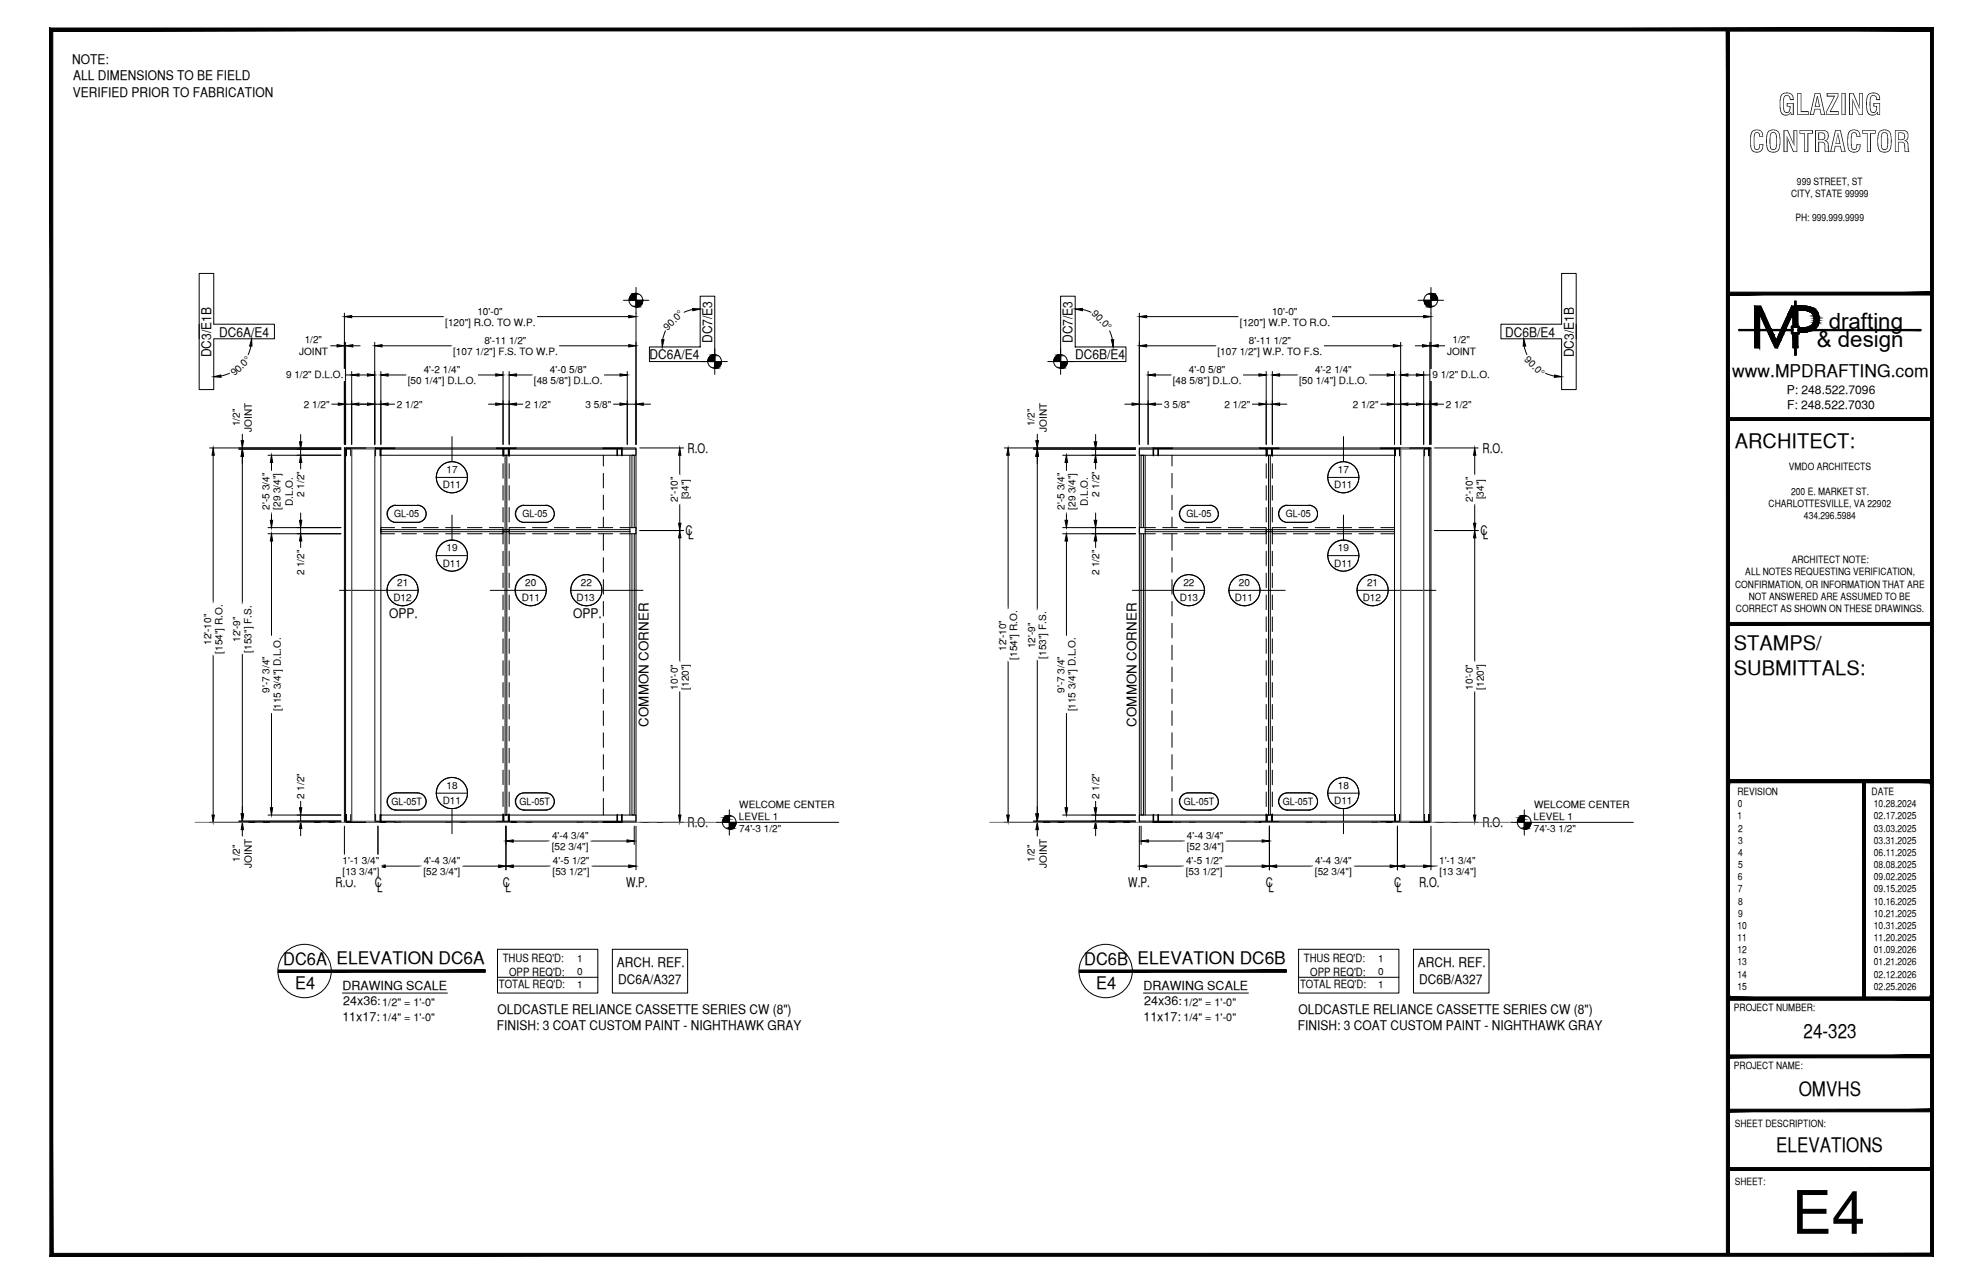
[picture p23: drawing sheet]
<svg xmlns="http://www.w3.org/2000/svg" width="432mm" height="279mm" viewBox="0 0 432 279" stroke-linecap="round" stroke-linejoin="round" font-family="sans-serif">
<defs><g id="words">
<text font-size="13.1" x="390.1" y="268.5">E4</text>
<g font-size="6.3">
<text x="387.2" y="25">GLAZING</text>
<text x="380.8" y="33.1">CONTRACTOR</text>
</g>
<g font-size="4.9">
<text x="398.2" y="71.5">drafting</text>
<text x="395.6" y="75.5">&amp; design</text>
</g>
<g font-size="4.4">
<text x="377.8" y="97.5">ARCHITECT:</text>
<text x="377.6" y="141.5">STAMPS/</text>
<text x="377.6" y="146.9">SUBMITTALS:</text>
<text x="392.7" y="225.8">24-323</text>
<text x="391.7" y="238.5">OMVHS</text>
<text x="386.8" y="250.7">ELEVATIONS</text>
</g>
<g font-size="3.8">
<text x="377.2" y="82">www.MPDRAFTING.com</text>
<text x="61.7" y="209.9">DC6A ELEVATION DC6A</text>
<text x="236.1" y="209.9">DC6B ELEVATION DC6B</text>
<text x="64.3" y="215.2">E4</text>
<text x="238.7" y="215.2">E4</text>
</g>
<g font-size="2.9">
<text x="15.7" y="13.9">NOTE:</text>
<text x="15.9" y="17.5">ALL DIMENSIONS TO BE FIELD</text>
<text x="15.9" y="21">VERIFIED PRIOR TO FABRICATION</text>
<text x="46" y="77.8" transform="rotate(-90 46 77.8)">DC3/E1B</text>
<text x="47.8" y="73.3">DC6A/E4</text>
<text x="155.1" y="74.6" transform="rotate(-90 155.1 74.6)">DC7/E3</text>
<text x="233.6" y="74.6" transform="rotate(-90 233.6 74.6)">DC7/E3</text>
<text x="327.8" y="73.3">DC6B/E4</text>
<text x="342.7" y="77.8" transform="rotate(-90 342.7 77.8)">DC3/E1B</text>
<text x="141.4" y="78.1">DC6A/E4</text>
<text x="234.1" y="78.1">DC6B/E4</text>
<text x="149.7" y="98.6">R.O.</text>
<text x="322.8" y="98.6">R.O.</text>
<text x="149.3" y="116.3">C</text>
<text x="149.9" y="117.3">L</text>
<text x="322.4" y="116.3">C</text>
<text x="322.9" y="117.3">L</text>
<text x="84.8" y="134.4">OPP.</text>
<text x="124.8" y="134.4">OPP.</text>
<text x="141.2" y="158.1" transform="rotate(-90 141.2 158.1)">COMMON CORNER</text>
<text x="247.5" y="158.1" transform="rotate(-90 247.5 158.1)">COMMON CORNER</text>
<text x="149.7" y="179.9">R.O.</text>
<text x="322.8" y="179.9">R.O.</text>
<text x="73.1" y="193">R.O.</text>
<text x="81.6" y="193">C</text>
<text x="82.1" y="194">L</text>
<text x="109.5" y="193">C</text>
<text x="110" y="194">L</text>
<text x="136.3" y="192.9">W.P.</text>
<text x="245.7" y="192.9">W.P.</text>
<text x="275.7" y="193">C</text>
<text x="276.2" y="194">L</text>
<text x="303.6" y="193">C</text>
<text x="304.1" y="194">L</text>
<text x="309" y="193">R.O.</text>
<text x="134.3" y="210.5">ARCH. REF.</text>
<text x="134.6" y="214.1">DC6A/A327</text>
<text x="308.7" y="210.5">ARCH. REF.</text>
<text x="309.1" y="214.1">DC6B/A327</text>
<text x="108.3" y="220.6">OLDCASTLE RELIANCE CASSETTE SERIES CW (8&quot;)</text>
<text x="282.8" y="220.6">OLDCASTLE RELIANCE CASSETTE SERIES CW (8&quot;)</text>
<text x="108.2" y="224.2">FINISH: 3 COAT CUSTOM PAINT - NIGHTHAWK GRAY</text>
<text x="282.6" y="224.2">FINISH: 3 COAT CUSTOM PAINT - NIGHTHAWK GRAY</text>
</g>
<g font-size="2.7">
<text x="74.5" y="215.5">DRAWING SCALE</text>
<text x="249" y="215.5">DRAWING SCALE</text>
<text x="74.7" y="218.8">24x36:</text>
<text x="249.2" y="218.8">24x36:</text>
<text x="74.5" y="222.1">11x17:</text>
<text x="249" y="222.1">11x17:</text>
</g>
<g font-size="2.6">
<text x="389.1" y="85.8">P: 248.522.7096</text>
<text x="389.1" y="89">F: 248.522.7030</text>
</g>
<g font-size="2.5">
<text x="109.5" y="209.3">THUS REQ'D:</text>
<text x="283.9" y="209.3">THUS REQ'D:</text>
<text x="108.6" y="215.1">TOTAL REQ'D:</text>
<text x="110.9" y="212.3">OPP REQ'D:</text>
<text x="283.1" y="215.1">TOTAL REQ'D:</text>
<text x="285.3" y="212.3">OPP REQ'D:</text>
</g>
<g font-size="2.4">
<text x="83.2" y="218.9">1/2&quot; = 1'-0&quot;</text>
<text x="257.7" y="218.9">1/2&quot; = 1'-0&quot;</text>
<text x="83.2" y="222.1">1/4&quot; = 1'-0&quot;</text>
<text x="257.7" y="222.1">1/4&quot; = 1'-0&quot;</text>
</g>
<g font-size="2.2">
<text x="391.3" y="40.2">999 STREET, ST</text>
<text x="390" y="42.9">CITY, STATE 99999</text>
<text x="391" y="48.2">PH: 999.999.9999</text>
<text x="97" y="70.9">[120&quot;] R.O. TO W.P.</text>
<text x="103.9" y="68.5">10'-0&quot;</text>
<text x="237.6" y="68.4" transform="rotate(45 237.6 68.4)">90.0°</text>
<text x="270" y="70.9">[120&quot;] W.P. TO R.O.</text>
<text x="277" y="68.5">10'-0&quot;</text>
<text x="65.2" y="77.3">JOINT</text>
<text x="66.4" y="74.7">1/2&quot;</text>
<text x="98.7" y="77.2">[107 1/2&quot;] F.S. TO W.P.</text>
<text x="105.5" y="74.8">8'-11 1/2&quot;</text>
<text x="145.4" y="72" transform="rotate(-45 145.4 72)">90.0°</text>
<text x="265.1" y="77.2">[107 1/2&quot;] W.P. TO F.S.</text>
<text x="272" y="74.8">8'-11 1/2&quot;</text>
<text x="315.1" y="77.3">JOINT</text>
<text x="316.3" y="74.7">1/2&quot;</text>
<text x="51.1" y="81.9" transform="rotate(-45 51.1 81.9)">90.0°</text>
<text x="62.3" y="82.4">9 1/2&quot; D.L.O.</text>
<text x="88.8" y="83.6">[50 1/4&quot;] D.L.O.</text>
<text x="92.3" y="81.2">4'-2 1/4&quot;</text>
<text x="116.3" y="83.6">[48 5/8&quot;] D.L.O.</text>
<text x="119.8" y="81.2">4'-0 5/8&quot;</text>
<text x="255.4" y="83.6">[48 5/8&quot;] D.L.O.</text>
<text x="258.9" y="81.2">4'-0 5/8&quot;</text>
<text x="282.9" y="83.6">[50 1/4&quot;] D.L.O.</text>
<text x="286.4" y="81.2">4'-2 1/4&quot;</text>
<text x="311.9" y="82.4">9 1/2&quot; D.L.O.</text>
<text x="331.9" y="78.3" transform="rotate(45 331.9 78.3)">90.0°</text>
<text x="66.2" y="88.7">2 1/2&quot;</text>
<text x="86.4" y="88.7">2 1/2&quot;</text>
<text x="114.4" y="88.7">2 1/2&quot;</text>
<text x="127.5" y="88.7">3 5/8&quot;</text>
<text x="253.5" y="88.7">3 5/8&quot;</text>
<text x="266.6" y="88.7">2 1/2&quot;</text>
<text x="294.6" y="88.7">2 1/2&quot;</text>
<text x="314.8" y="88.7">2 1/2&quot;</text>
<text x="52.2" y="92.8" transform="rotate(-90 52.2 92.8)">1/2&quot;</text>
<text x="54.9" y="93.9" transform="rotate(-90 54.9 93.9)">JOINT</text>
<text x="225.3" y="92.8" transform="rotate(-90 225.3 92.8)">1/2&quot;</text>
<text x="228" y="93.9" transform="rotate(-90 228 93.9)">JOINT</text>
<text x="96.4" y="106.2">D11</text>
<text x="97.2" y="102.9">17</text>
<text x="290.5" y="106.2">D11</text>
<text x="291.3" y="102.9">17</text>
<text x="389.5" y="102.3">VMDO ARCHITECTS</text>
<text x="390" y="107.6">200 E. MARKET ST.</text>
<text x="58.7" y="110.9" transform="rotate(-90 58.7 110.9)">2'-5 3/4&quot;</text>
<text x="61.1" y="110.9" transform="rotate(-90 61.1 110.9)">[29 3/4&quot;]</text>
<text x="63.8" y="110.1" transform="rotate(-90 63.8 110.1)">D.L.O.</text>
<text x="66.2" y="108.1" transform="rotate(-90 66.2 108.1)">2 1/2&quot;</text>
<text x="85.9" y="112.6">GL-05</text>
<text x="113.8" y="112.6">GL-05</text>
<text x="147.6" y="109.2" transform="rotate(-90 147.6 109.2)">2'-10&quot;</text>
<text x="150" y="108.6" transform="rotate(-90 150 108.6)">[34&quot;]</text>
<text x="231.8" y="110.9" transform="rotate(-90 231.8 110.9)">2'-5 3/4&quot;</text>
<text x="234.2" y="110.9" transform="rotate(-90 234.2 110.9)">[29 3/4&quot;]</text>
<text x="236.9" y="110.1" transform="rotate(-90 236.9 110.1)">D.L.O.</text>
<text x="239.3" y="108.1" transform="rotate(-90 239.3 108.1)">2 1/2&quot;</text>
<text x="258.4" y="112.6">GL-05</text>
<text x="280" y="112.6">GL-05</text>
<text x="320.7" y="109.2" transform="rotate(-90 320.7 109.2)">2'-10&quot;</text>
<text x="323.1" y="108.6" transform="rotate(-90 323.1 108.6)">[34&quot;]</text>
<text x="385.1" y="110.3">CHARLOTTESVILLE, VA 22902</text>
<text x="392.8" y="113">434.296.5984</text>
<text x="97.2" y="120">19</text>
<text x="291.3" y="120">19</text>
<text x="66.2" y="125.2" transform="rotate(-90 66.2 125.2)">2 1/2&quot;</text>
<text x="96.4" y="123.3">D11</text>
<text x="239.3" y="125.2" transform="rotate(-90 239.3 125.2)">2 1/2&quot;</text>
<text x="290.5" y="123.3">D11</text>
<text x="380" y="125.2">ALL NOTES REQUESTING VERIFICATION,</text>
<text x="390.1" y="122.6">ARCHITECT NOTE:</text>
<text x="85.7" y="130.8">D12</text>
<text x="86.5" y="127.5">21</text>
<text x="113.6" y="130.8">D11</text>
<text x="114.4" y="127.5">20</text>
<text x="125.5" y="130.8">D13</text>
<text x="126.5" y="127.5">22</text>
<text x="256.9" y="130.8">D13</text>
<text x="257.7" y="127.5">22</text>
<text x="268.9" y="130.8">D11</text>
<text x="269.7" y="127.5">20</text>
<text x="296.7" y="130.8">D12</text>
<text x="297.7" y="127.5">21</text>
<text x="377.8" y="127.9">CONFIRMATION, OR INFORMATION THAT ARE</text>
<text x="380.8" y="130.6">NOT ANSWERED ARE ASSUMED TO BE</text>
<text x="378" y="133.2">CORRECT AS SHOWN ON THESE DRAWINGS.</text>
<text x="46" y="140.3" transform="rotate(-90 46 140.3)">12'-10&quot;</text>
<text x="48.5" y="142.2" transform="rotate(-90 48.5 142.2)">[154&quot;] R.O.</text>
<text x="52.3" y="139.7" transform="rotate(-90 52.3 139.7)">12'-9&quot;</text>
<text x="54.8" y="142" transform="rotate(-90 54.8 142)">[153&quot;] F.S.</text>
<text x="219.1" y="141.7" transform="rotate(-90 219.1 141.7)">12'-10&quot;</text>
<text x="221.5" y="143.6" transform="rotate(-90 221.5 143.6)">[154&quot;] R.O.</text>
<text x="225.4" y="141" transform="rotate(-90 225.4 141)">12'-9&quot;</text>
<text x="227.8" y="143.3" transform="rotate(-90 227.8 143.3)">[153&quot;] F.S.</text>
<text x="58.7" y="150.7" transform="rotate(-90 58.7 150.7)">9'-7 3/4&quot;</text>
<text x="61.2" y="154.8" transform="rotate(-90 61.2 154.8)">[115 3/4&quot;] D.L.O.</text>
<text x="147.6" y="150.1" transform="rotate(-90 147.6 150.1)">10'-0&quot;</text>
<text x="150" y="150.1" transform="rotate(-90 150 150.1)">[120&quot;]</text>
<text x="231.8" y="150.7" transform="rotate(-90 231.8 150.7)">9'-7 3/4&quot;</text>
<text x="234.2" y="154.8" transform="rotate(-90 234.2 154.8)">[115 3/4&quot;] D.L.O.</text>
<text x="320.7" y="150.1" transform="rotate(-90 320.7 150.1)">10'-0&quot;</text>
<text x="323.1" y="150.1" transform="rotate(-90 323.1 150.1)">[120&quot;]</text>
<text x="66.2" y="173.9" transform="rotate(-90 66.2 173.9)">2 1/2&quot;</text>
<text x="97.2" y="171.6">18</text>
<text x="239.3" y="173.9" transform="rotate(-90 239.3 173.9)">2 1/2&quot;</text>
<text x="291.3" y="171.6">18</text>
<text x="378.3" y="173">REVISION</text>
<text x="407.5" y="173">DATE</text>
<text x="85.3" y="175.2">GL-05T</text>
<text x="96.4" y="174.9">D11</text>
<text x="113.2" y="175.2">GL-05T</text>
<text x="160.9" y="178.4">LEVEL 1</text>
<text x="161" y="175.8">WELCOME CENTER</text>
<text x="257.7" y="175.2">GL-05T</text>
<text x="279.3" y="175.2">GL-05T</text>
<text x="290.5" y="174.9">D11</text>
<text x="333.9" y="178.4">LEVEL 1</text>
<text x="334.1" y="175.8">WELCOME CENTER</text>
<text x="378.3" y="178.3">1</text>
<text x="378.4" y="175.7">0</text>
<text x="408" y="175.7">10.28.2024</text>
<text x="408" y="178.3">02.17.2025</text>
<text x="120.1" y="185">[52 3/4&quot;]</text>
<text x="120.2" y="182.6">4'-4 3/4&quot;</text>
<text x="161" y="181">74'-3 1/2&quot;</text>
<text x="258.4" y="182.6">4'-4 3/4&quot;</text>
<text x="258.4" y="185">[52 3/4&quot;]</text>
<text x="334" y="181">74'-3 1/2&quot;</text>
<text x="378.5" y="181">2</text>
<text x="378.5" y="183.6">3</text>
<text x="408" y="181">03.03.2025</text>
<text x="408" y="183.6">03.31.2025</text>
<text x="52.2" y="187.6" transform="rotate(-90 52.2 187.6)">1/2&quot;</text>
<text x="54.9" y="188.8" transform="rotate(-90 54.9 188.8)">JOINT</text>
<text x="74.6" y="188">1'-1 3/4&quot;</text>
<text x="74.6" y="190.5">[13 3/4&quot;]</text>
<text x="92.2" y="190.5">[52 3/4&quot;]</text>
<text x="92.3" y="188">4'-4 3/4&quot;</text>
<text x="120.3" y="190.5">[53 1/2&quot;]</text>
<text x="120.4" y="188">4'-5 1/2&quot;</text>
<text x="225.3" y="187.6" transform="rotate(-90 225.3 187.6)">1/2&quot;</text>
<text x="228" y="188.8" transform="rotate(-90 228 188.8)">JOINT</text>
<text x="258.2" y="190.5">[53 1/2&quot;]</text>
<text x="258.3" y="188">4'-5 1/2&quot;</text>
<text x="286.3" y="190.5">[52 3/4&quot;]</text>
<text x="286.4" y="188">4'-4 3/4&quot;</text>
<text x="313.4" y="188">1'-1 3/4&quot;</text>
<text x="313.4" y="190.5">[13 3/4&quot;]</text>
<text x="378.4" y="191.6">6</text>
<text x="378.5" y="186.2">4</text>
<text x="378.5" y="188.9">5</text>
<text x="408" y="186.2">06.11.2025</text>
<text x="408" y="188.9">08.08.2025</text>
<text x="408" y="191.6">09.02.2025</text>
<text x="378.4" y="194.2">7</text>
<text x="378.5" y="196.8">8</text>
<text x="408" y="194.2">09.15.2025</text>
<text x="408" y="196.8">10.16.2025</text>
<text x="378.3" y="202.1">10</text>
<text x="378.5" y="199.5">9</text>
<text x="408" y="199.5">10.21.2025</text>
<text x="408" y="202.1">10.31.2025</text>
<text x="125.7" y="209.2">1</text>
<text x="300.1" y="209.2">1</text>
<text x="378.3" y="204.8">11</text>
<text x="378.3" y="207.5">12</text>
<text x="408" y="204.8">11.20.2025</text>
<text x="408" y="207.5">01.09.2026</text>
<text x="125.7" y="212.2">0</text>
<text x="125.7" y="214.9">1</text>
<text x="300.1" y="212.2">0</text>
<text x="300.1" y="214.9">1</text>
<text x="378.3" y="210.1">13</text>
<text x="378.3" y="212.7">14</text>
<text x="378.3" y="215.4">15</text>
<text x="408" y="210.1">01.21.2026</text>
<text x="408" y="212.7">02.12.2026</text>
<text x="408" y="215.4">02.25.2026</text>
<text x="377.6" y="219.9">PROJECT NUMBER:</text>
<text x="377.6" y="232.5">PROJECT NAME:</text>
<text x="377.8" y="245.2">SHEET DESCRIPTION:</text>
<text x="377.8" y="257.9">SHEET:</text>
</g>
</g></defs>
<!-- layer: COMPONENTS -->
<g fill="none" stroke="#000" stroke-width=".22">
<path d="M75.2 97.7h1.4v81h-1.4zM81.6 97.7h1.3v81h-1.3zM82.9 97.7h26.6v1.4h-26.6zM109.5 99.3v-1.6h1.4v1.6M109.5 99.1h1.4M110.9 97.7h27.6v1.4h-27.6zM131.4 99.1v2.3M248.1 97.7h27.6v1.4h-27.6zM255.2 99.1v2.3M275.7 99.3v-1.6h1.4v1.6M275.7 99.1h1.4M277.1 97.7h26.6v1.4h-26.6z"/>
<path d="M303.7 97.7h1.3v81h-1.3zM310 97.7h1.3v81h-1.3zM85.9 114.8h-3v1.3h3M87.5 116.1h3.2M87.5 114.8h3.2M92.3 116.1h3.1M92.3 114.8h3.1M97 116.1h3.2M97 114.8h3.2M101.8 116.1h3.2M101.8 114.8h3.2M106.6 114.8h2.9v1.3h-2.9"/>
<path d="M109.5 100.9v3.2M109.5 105.7v3.1M109.5 110.4v3.2M109.5 115.2v3.2M109.5 120v3.1M110.9 100.9v3.2M110.9 105.7v3.1M110.9 110.4v3.2M110.9 115.2v3.2M110.9 120v3.1M114.4 114.8h-3.5v1.3h3.5M116 116.1h3.1"/>
<path d="M116 114.8h3.1M120.7 116.1h3.2M120.7 114.8h3.2M125.5 116.1h3.2M125.5 114.8h3.2M130.2 116.1h3.2M130.2 114.8h3.2M131.4 103v3.2M131.4 107.8v3.1M131.4 112.5v2.3M131.4 116.1v3.7M135 114.8h3.5v1.3h-3.5"/>
<path d="M137.6 114.8v-15.7h.5v15.7M137.6 116.1v61.3h.5v-61.3M248.5 114.8v-15.7h.5v15.7M248.5 116.1v61.3h.5v-61.3M251.6 114.8h-3.5v1.3h3.5M253.2 116.1h3.1M253.2 114.8h3.1M255.2 103v3.2M255.2 107.8v3.1M255.2 112.5v2.3M255.2 116.1v3.7M257.9 116.1h3.2"/>
<path d="M257.9 114.8h3.2M262.7 116.1h3.2M262.7 114.8h3.2M267.5 116.1h3.1M267.5 114.8h3.1M272.2 114.8h3.5v1.3h-3.5M275.7 100.9v3.2M275.7 105.7v3.1M275.7 110.4v3.2M275.7 115.2v3.2M275.7 120v3.1M277.1 100.9v3.2"/>
<path d="M277.1 105.7v3.1M277.1 110.4v3.2M277.1 115.2v3.2M277.1 120v3.1M280 114.8h-2.9v1.3h2.9M281.6 116.1h3.2M281.6 114.8h3.2M286.4 116.1h3.2M286.4 114.8h3.2M291.1 116.1h3.2M291.1 114.8h3.2M295.9 116.1h3.2"/>
<path d="M295.9 114.8h3.2M300.7 114.8h3v1.3h-3M109.5 124.7v3.2M109.5 129.5v3.2M109.5 134.2v3.2M109.5 139v3.2M110.9 124.7v3.2M110.9 129.5v3.2M110.9 134.2v3.2M110.9 139v3.2M131.4 121.3v3.2M131.4 126.1v3.2"/>
<path d="M131.4 130.9v3.1M131.4 135.6v3.2M255.2 121.3v3.2M255.2 126.1v3.2M255.2 130.9v3.1M255.2 135.6v3.2M275.7 124.7v3.2M275.7 129.5v3.2M275.7 134.2v3.2M275.7 139v3.2M277.1 124.7v3.2M277.1 129.5v3.2"/>
<path d="M277.1 134.2v3.2M277.1 139v3.2M109.5 143.8v3.1M109.5 148.5v3.2M109.5 153.3v3.2M109.5 158.1v3.1M110.9 143.8v3.1M110.9 148.5v3.2M110.9 153.3v3.2M110.9 158.1v3.1M131.4 140.4v3.2M131.4 145.2v3.1"/>
<path d="M131.4 149.9v3.2M131.4 154.7v3.2M131.4 159.4v3.2M255.2 140.4v3.2M255.2 145.2v3.1M255.2 149.9v3.2M255.2 154.7v3.2M255.2 159.4v3.2M275.7 143.8v3.1M275.7 148.5v3.2M275.7 153.3v3.2M275.7 158.1v3.1"/>
<path d="M277.1 143.8v3.1M277.1 148.5v3.2M277.1 153.3v3.2M277.1 158.1v3.1M82.9 177.4h26.6v1.3h-26.6zM109.5 177.1v1.6h1.4v-1.6M109.5 162.8v3.2M109.5 167.6v3.2M109.5 172.3v3.2M109.5 177.4h1.4M110.9 177.4h27.6v1.3h-27.6zM110.9 162.8v3.2"/>
<path d="M110.9 167.6v3.2M110.9 172.3v3.2M131.4 164.2v3.2M131.4 169v3.1M131.4 173.7v3.7M248.1 177.4h27.6v1.3h-27.6zM255.2 164.2v3.2M255.2 169v3.1M255.2 173.7v3.7M275.7 177.1v1.6h1.4v-1.6M275.7 177.4h1.4M275.7 162.8v3.2"/>
<path d="M275.7 167.6v3.2M275.7 172.3v3.2M277.1 177.4h26.6v1.3h-26.6zM277.1 162.8v3.2M277.1 167.6v3.2M277.1 172.3v3.2"/>
</g>
<!-- layer: SYMBOLS -->
<g fill="none" stroke="#fff" stroke-width=".22">
<path d="M85.9 113.7h5.4h-5.1h4.7M90.9 110h-5h5.3M98.4 100.5l.9 .1M98.4 117.5l.9 .2M113.8 113.7h5.4h-5.1h4.8M118.9 110h-5.1h5.4M258.4 110h5.4h-5.1M258.7 113.7h4.8h-5.1h5.4M280 113.7h5.4h-5.1h4.8M285.1 110h-5.1h5.4M292.5 100.5l.9 .1M292.5 117.5l.9 .2"/>
<path d="M87.7 125l.9 .2M115.6 125l.9 .2M127.7 125l-.9 .2M258.9 125l.9 .2M271 125l-.9 .2M298.9 125l-.9 .2M85.9 176.2h5.4l-5.1 .1h4.7M90.9 172.5l-5 .1h5.3M98.4 169.2l.9 .1M113.8 176.2h5.4l-5.1 .1h4.8M118.9 172.5l-5.1 .1h5.4M258.7 172.5l5.1 .1h-5.4"/>
<path d="M263.8 176.2h-5.4l5.1 .1h-4.8M280 176.2h5.4l-5.1 .1h4.8M285.1 172.5l-5.1 .1h5.4M292.5 169.2l.9 .1"/>
</g>
<g fill="#fff" stroke="#fff" stroke-width=".22">
<path d="M85.3 110.2l.6-.2h5.3zM85.3 110.2h6.6l-.7-.2zM84.8 110.6l.5-.4h6.6zM84.8 110.6h7.6l-.5-.4zM84.8 110.6h7.6l-7.9 .6zM84.5 111.2h8.2l-.3-.6zM84.5 111.2h8.2l-8.4 .6zM84.3 111.8h8.5l-.1-.6zM84.3 111.8h8.5l-8.3 .7zM84.5 112.5h8.2l.1-.7zM84.5 112.5h8.2l-7.9 .5zM84.8 113h7.6l.3-.5zM84.8 113h7.6l-7.1 .4zM85.3 113.4h6.6l.5-.4zM85.3 113.4h6.6l-6 .3zM85.9 113.7h5.4l.6-.3z"/>
<path d="M113.2 110.2l.6-.2h5.4zM113.2 110.2h6.6l-.6-.2zM112.7 110.6l.5-.4h6.6zM112.7 110.6h7.6l-.5-.4zM112.7 110.6h7.6l-7.9 .6zM112.4 111.2h8.2l-.3-.6zM112.4 111.2h8.2l-8.3 .6zM112.3 111.8h8.4l-.1-.6zM112.3 111.8h8.4l-8.3 .7zM112.4 112.5h8.2l.1-.7zM112.4 112.5h8.2l-7.9 .5zM112.7 113h7.6l.3-.5zM112.7 113h7.6l-7.1 .4zM113.2 113.4h6.6l.5-.4zM113.2 113.4h6.6l-6 .3zM113.8 113.7h5.4l.6-.3z"/>
<path d="M85.3 172.8l.6-.2h5.3zM85.3 172.8h6.6l-.7-.2zM84.8 173.2l.5-.4h6.6zM84.8 173.2h7.6l-.5-.4zM84.8 173.2h7.6l-7.9 .6zM84.5 173.8h8.2l-.3-.6zM84.5 173.8h8.2l-8.4 .6zM84.3 174.4h8.5l-.1-.6zM84.3 174.4h8.5l-8.3 .7zM84.5 175.1h8.2l.1-.7zM84.5 175.1h8.2l-7.9 .5zM84.8 175.6h7.6l.3-.5zM84.8 175.6h7.6l-7.1 .4zM85.3 176h6.6l.5-.4zM85.3 176h6.6l-6 .2zM85.9 176.2h5.4l.6-.2z"/>
<path d="M113.2 172.8l.6-.2h5.4zM113.2 172.8h6.6l-.6-.2zM113.2 172.8h6.6l-7.1 .4zM112.7 173.2h7.6l-.5-.4zM112.7 173.2h7.6l-7.9 .6zM112.4 173.8h8.2l-.3-.6zM112.4 173.8h8.2l-8.3 .6zM112.3 174.4h8.4l-.1-.6zM112.3 174.4h8.4l-8.3 .7zM112.4 175.1h8.2l.1-.7zM112.4 175.1h8.2l-7.9 .5zM112.7 175.6h7.6l.3-.5zM112.7 175.6h7.6l-7.1 .4zM113.2 176h6.6l.5-.4zM113.2 176h6.6l-6 .2zM113.8 176.2h5.4l.6-.2z"/>
<path d="M279.4 110.2l.6-.2h5.4zM279.4 110.2h6.6l-.6-.2zM278.9 110.6l.5-.4h6.6zM278.9 110.6h7.6l-.5-.4zM278.9 110.6h7.6l-7.9 .6zM278.6 111.2h8.2l-.3-.6zM278.6 111.2h8.2l-8.4 .6zM278.4 111.8h8.5l-.1-.6zM278.4 111.8h8.5l-8.3 .7zM278.6 112.5h8.2l.1-.7zM278.6 112.5h8.2l-7.9 .5zM278.9 113h7.6l.3-.5zM278.9 113h7.6l-7.1 .4zM279.4 113.4h6.6l.5-.4zM279.4 113.4h6.6l-6 .3zM280 113.7h5.4l.6-.3z"/>
<path d="M258.4 110l6 .2-.6-.2zM257.8 110.2l.6-.2 6 .2zM257.8 110.2l7.1 .4-.5-.4zM257.3 110.6l.5-.4 7.1 .4zM257.3 110.6l7.9 .6-.3-.6zM257.3 110.6l7.9 .6h-8.2zM257 111.2l8.3 .6-.1-.6zM257 111.2l8.3 .6h-8.4zM256.9 111.8l8.3 .7 .1-.7zM256.9 111.8l8.3 .7h-8.2zM257 112.5l7.9 .5 .3-.5zM257 112.5l7.9 .5h-7.6zM257.3 113l7.1 .4 .5-.4zM257.3 113l7.1 .4h-6.7zM257.7 113.4l6.1 .3 .6-.3zM257.7 113.4l6.1 .3h-5.4z"/>
<path d="M279.4 172.8l.6-.2h5.4zM279.4 172.8h6.6l-.6-.2zM278.9 173.2l.5-.4h6.6zM278.9 173.2h7.6l-.5-.4zM278.9 173.2h7.6l-7.9 .6zM278.6 173.8h8.2l-.3-.6zM278.6 173.8h8.2l-8.4 .6zM278.4 174.4h8.5l-.1-.6zM278.4 174.4h8.5l-8.3 .7zM278.6 175.1h8.2l.1-.7zM278.6 175.1h8.2l-7.9 .5zM278.9 175.6h7.6l.3-.5zM278.9 175.6h7.6l-7.1 .4zM279.4 176h6.6l.5-.4zM279.4 176h6.6l-6 .2zM280 176.2h5.4l.6-.2z"/>
<path d="M258.4 172.6l6 .2-.6-.2zM257.8 172.8l.6-.2 6 .2zM257.8 172.8l7.1 .4-.5-.4zM257.3 173.2l.5-.4 7.1 .4zM257.3 173.2l7.9 .6-.3-.6zM257.3 173.2l7.9 .6h-8.2zM257 173.8l8.3 .6-.1-.6zM257 173.8l8.3 .6h-8.4zM256.9 174.4l8.3 .7 .1-.7zM256.9 174.4l8.3 .7h-8.2zM257 175.1l7.9 .5 .3-.5zM257 175.1l7.9 .5h-7.6zM257.3 175.6l7.1 .4 .5-.4zM257.3 175.6l7.1 .4h-6.7zM257.7 176l6.1 .2 .6-.2zM257.7 176l6.1 .2h-5.4z"/>
<path d="M96.7 106.8l1.7 .5zM96.7 106.8l2.6 .3-.9 .2zM96 106.3l.7 .5 2.6 .3zM96 106.3l4.1 .5-.8 .3zM95.4 105.5l.6 .8 4.1 .5zM95.4 105.5l5.4 .8-.7 .5zM95.1 104.8l.3 .7 5.4 .8zM95.1 104.8l6.2 .7-.5 .8zM95 103.9l.1 .9 6.2 .7zM95 103.9l6.7 .9-.4 .7zM95.1 103l-.1 .9 6.7 .9zM95.1 103l6.7 .9-.1 .9zM95.4 102.2l-.3 .8 6.7 .9zM95.4 102.2l6.3 .8 .1 .9zM96 101.5l-.6 .7 6.3 .8zM96 101.5l5.3 .7 .4 .8zM96 101.5l5.3 .7-4.6-1.3zM96.7 100.9l4.1 .6 .5 .7zM96.7 100.9l4.1 .6-3.3-.9zM97.5 100.6l2.6 .3 .7 .6zM97.5 100.6l2.6 .3-1.7-.4zM98.4 100.5l1.7 .4z"/>
<path d="M96.7 123.9l1.7 .4zM96.7 123.9l2.6 .3-.9 .1zM96 123.3l.7 .6 2.6 .3zM96 123.3l4.1 .6-.8 .3zM95.4 122.6l.6 .7 4.1 .6zM95.4 122.6l5.4 .7-.7 .6zM95.1 121.8l.3 .8 5.4 .7zM95.1 121.8l6.2 .8-.5 .7zM95 120.9l.1 .9 6.2 .8zM95 120.9l6.7 .9-.4 .8zM95.1 120.1l-.1 .8 6.7 .9zM95.1 120.1l6.7 .8-.1 .9zM95.4 119.3l-.3 .8 6.7 .8zM95.4 119.3l6.3 .8 .1 .8zM96 118.6l-.6 .7 6.3 .8zM96 118.6l5.3 .7 .4 .8zM96 118.6l5.3 .7-4.6-1.3zM96.7 118l4.1 .6 .5 .7zM96.7 118l4.1 .6-3.3-.9zM97.5 117.7l2.6 .3 .7 .6zM97.5 117.7l2.6 .3-1.7-.5zM98.4 117.5l1.7 .5z"/>
<path d="M96.7 175.5l.8 .4 .9 .1zM96.7 175.5l2.6 .4-.9 .1zM96 175l.7 .5 2.6 .4zM96 175l4.1 .5-.8 .4zM95.4 174.3l.6 .7 4.1 .5zM95.4 174.3l5.4 .7-.7 .5zM95.1 173.5l.3 .8 5.4 .7zM95.1 173.5l6.2 .8-.5 .7zM95 172.6l.1 .9 6.2 .8zM95 172.6l6.7 .9-.4 .8zM95.1 171.7l-.1 .9 6.7 .9zM95.1 171.7l6.7 .9-.1 .9zM95.4 170.9l-.3 .8 6.7 .9zM95.4 170.9l6.3 .8 .1 .9zM96 170.2l-.6 .7 6.3 .8zM96 170.2l5.3 .7 .4 .8zM96 170.2l5.3 .7-4.6-1.3zM96.7 169.6l4.1 .6 .5 .7zM96.7 169.6l4.1 .6-3.3-.9zM97.5 169.3l2.6 .3 .7 .6zM97.5 169.3l2.6 .3-1.7-.4zM98.4 169.2l1.7 .4z"/>
<path d="M86 131.4l1.7 .4zM86 131.4l2.6 .3-.9 .1zM85.3 130.8l.7 .6 2.6 .3zM85.3 130.8l4.1 .6-.8 .3zM84.7 130.1l.6 .7 4.1 .6zM84.7 130.1l5.4 .7-.7 .6zM84.4 129.3l.3 .8 5.4 .7zM84.4 129.3l6.2 .8-.5 .7zM84.3 128.5l.1 .8 6.2 .8zM84.3 128.5l6.6 .8-.3 .8zM84.4 127.6l-.1 .9 6.6 .8zM84.4 127.6l6.7 .9-.2 .8zM84.7 126.7l-.3 .9 6.7 .9zM84.7 126.7l6.2 .9 .2 .9zM85.3 126l-.6 .7 6.2 .9zM85.3 126l5.3 .7 .3 .9zM85.3 126l5.3 .7-4.6-1.2zM86 125.5l4.1 .5 .5 .7zM86 125.5l4.1 .5-3.3-.8zM86.8 125.2l2.6 .3 .7 .5zM86.8 125.2l2.6 .3-1.7-.5zM87.7 125l1.7 .5z"/>
<path d="M113.9 131.4l1.7 .4zM113.9 131.4l2.6 .3-.9 .1zM113.2 130.8l.7 .6 2.6 .3zM113.2 130.8l4.1 .6-.8 .3zM112.6 130.1l.6 .7 4.1 .6zM112.6 130.1l5.4 .7-.7 .6zM112.3 129.3l.3 .8 5.4 .7zM112.3 129.3l6.3 .8-.6 .7zM112.2 128.5l.1 .8 6.3 .8zM112.2 128.5l6.7 .8-.3 .8zM112.3 127.6l-.1 .9 6.7 .8zM112.3 127.6l6.7 .9-.1 .8zM112.6 126.7l-.3 .9 6.7 .9zM112.6 126.7l6.3 .9 .1 .9zM113.2 126l-.6 .7 6.3 .9zM113.2 126l5.4 .7 .3 .9zM113.2 126l5.4 .7-4.7-1.2zM113.9 125.5l4.1 .5 .6 .7zM113.9 125.5l4.1 .5-3.3-.8zM114.7 125.2l2.6 .3 .7 .5zM114.7 125.2l2.6 .3-1.7-.5zM115.6 125l1.7 .5z"/>
<path d="M127.7 131.8l1.7-.4zM126.8 131.7l.9 .1 1.7-.4zM126.8 131.7l3.3-.9-.7 .6zM126 131.4l.8 .3 3.3-.9zM126 131.4l4.6-1.3-.5 .7zM125.3 130.8l.7 .6 4.6-1.3zM125.3 130.8l5.7-1.5-.4 .8zM124.7 130.1l.6 .7 5.7-1.5zM124.7 130.1l6.4-1.6-.1 .8zM124.4 129.3l.3 .8 6.4-1.6zM124.4 129.3l6.6-1.7 .1 .9zM124.3 128.5l.1 .8 6.6-1.7zM124.3 128.5l6.3-1.8 .4 .9zM124.4 127.6l-.1 .9 6.3-1.8zM124.4 127.6l5.7-1.6 .5 .7zM124.7 126.7l-.3 .9 5.7-1.6zM124.7 126.7l4.7-1.2 .7 .5zM125.3 126l-.6 .7 4.7-1.2zM125.3 126l3.3-.8 .8 .3zM125.3 126l3.3-.8-2.6 .3zM126 125.5l1.7-.5 .9 .2zM126 125.5l1.7-.5z"/>
<path d="M290.8 106.8l1.7 .5zM290.8 106.8l2.6 .3-.9 .2zM290.1 106.3l.7 .5 2.6 .3zM290.1 106.3l4.1 .5-.8 .3zM289.6 105.5l.5 .8 4.1 .5zM289.6 105.5l5.4 .8-.8 .5zM289.2 104.8l.4 .7 5.4 .8zM289.2 104.8l6.3 .7-.5 .8zM289.1 103.9l.1 .9 6.3 .7zM289.1 103.9l6.7 .9-.3 .7zM289.2 103l-.1 .9 6.7 .9zM289.2 103l6.7 .9-.1 .9zM289.6 102.2l-.4 .8 6.7 .9zM289.6 102.2l6.2 .8 .1 .9zM290.1 101.5l-.5 .7 6.2 .8zM290.1 101.5l5.4 .7 .3 .8zM290.1 101.5l5.4 .7-4.7-1.3zM290.8 100.9l4.2 .6 .5 .7zM290.8 100.9l4.2 .6-3.3-.9zM291.7 100.6l2.5 .3 .8 .6zM291.7 100.6l2.5 .3-1.7-.4zM292.5 100.5l1.7 .4z"/>
<path d="M290.8 123.9l1.7 .4zM290.8 123.9l2.6 .3-.9 .1zM290.1 123.3l.7 .6 2.6 .3zM290.1 123.3l4.1 .6-.8 .3zM289.6 122.6l.5 .7 4.1 .6zM289.6 122.6l5.4 .7-.8 .6zM289.2 121.8l.4 .8 5.4 .7zM289.2 121.8l6.3 .8-.5 .7zM289.1 120.9l.1 .9 6.3 .8zM289.1 120.9l6.7 .9-.3 .8zM289.2 120.1l-.1 .8 6.7 .9zM289.2 120.1l6.7 .8-.1 .9zM289.6 119.3l-.4 .8 6.7 .8zM289.6 119.3l6.2 .8 .1 .8zM290.1 118.6l-.5 .7 6.2 .8zM290.1 118.6l5.4 .7 .3 .8zM290.1 118.6l5.4 .7-4.7-1.3zM290.8 118l4.2 .6 .5 .7zM290.8 118l4.2 .6-3.3-.9zM291.7 117.7l2.5 .3 .8 .6zM291.7 117.7l2.5 .3-1.7-.5zM292.5 117.5l1.7 .5z"/>
<path d="M290.8 175.5l.9 .4 .8 .1zM290.8 175.5l2.6 .4-.9 .1zM290.1 175l.7 .5 2.6 .4zM290.1 175l4.1 .5-.8 .4zM289.6 174.3l.5 .7 4.1 .5zM289.6 174.3l5.4 .7-.8 .5zM289.2 173.5l.4 .8 5.4 .7zM289.2 173.5l6.3 .8-.5 .7zM289.1 172.6l.1 .9 6.3 .8zM289.1 172.6l6.7 .9-.3 .8zM289.2 171.7l-.1 .9 6.7 .9zM289.2 171.7l6.7 .9-.1 .9zM289.6 170.9l-.4 .8 6.7 .9zM289.6 170.9l6.2 .8 .1 .9zM290.1 170.2l-.5 .7 6.2 .8zM290.1 170.2l5.4 .7 .3 .8zM290.1 170.2l5.4 .7-4.7-1.3zM290.8 169.6l4.2 .6 .5 .7zM290.8 169.6l4.2 .6-3.3-.9zM291.7 169.3l2.5 .3 .8 .6zM291.7 169.3l2.5 .3-1.7-.4zM292.5 169.2l1.7 .4z"/>
<path d="M298.9 131.8l1.7-.4zM298 131.7l.9 .1 1.7-.4zM298 131.7l3.3-.9-.7 .6zM297.2 131.4l.8 .3 3.3-.9zM297.2 131.4l4.7-1.3-.6 .7zM296.5 130.8l.7 .6 4.7-1.3zM296.5 130.8l5.7-1.5-.3 .8zM296 130.1l.5 .7 5.7-1.5zM296 130.1l6.3-1.6-.1 .8zM295.6 129.3l.4 .8 6.3-1.6zM295.6 129.3l6.6-1.7 .1 .9zM295.5 128.5l.1 .8 6.6-1.7zM295.5 128.5l6.4-1.8 .3 .9zM295.6 127.6l-.1 .9 6.4-1.8zM295.6 127.6l5.7-1.6 .6 .7zM296 126.7l-.4 .9 5.7-1.6zM296 126.7l4.6-1.2 .7 .5zM296.5 126l-.5 .7 4.6-1.2zM296.5 126l3.3-.8 .8 .3zM296.5 126l3.3-.8-2.6 .3zM297.2 125.5l1.7-.5 .9 .2zM297.2 125.5l1.7-.5z"/>
<path d="M271 131.8l1.7-.4zM270.1 131.7l.9 .1 1.7-.4zM270.1 131.7l3.3-.9-.7 .6zM269.3 131.4l.8 .3 3.3-.9zM269.3 131.4l4.6-1.3-.5 .7zM268.6 130.8l.7 .6 4.6-1.3zM268.6 130.8l5.7-1.5-.4 .8zM268 130.1l.6 .7 5.7-1.5zM268 130.1l6.4-1.6-.1 .8zM267.7 129.3l.3 .8 6.4-1.6zM267.7 129.3l6.6-1.7 .1 .9zM267.6 128.5l.1 .8 6.6-1.7zM267.6 128.5l6.3-1.8 .4 .9zM267.7 127.6l-.1 .9 6.3-1.8zM267.7 127.6l5.7-1.6 .5 .7zM268 126.7l-.3 .9 5.7-1.6zM268 126.7l4.7-1.2 .7 .5zM268.6 126l-.6 .7 4.7-1.2zM268.6 126l3.2-.8 .9 .3zM268.6 126l3.2-.8-2.5 .3zM269.3 125.5l1.7-.5 .8 .2zM269.3 125.5l1.7-.5z"/>
<path d="M257.2 131.4l1.7 .4zM257.2 131.4l2.6 .3-.9 .1zM256.5 130.8l.7 .6 2.6 .3zM256.5 130.8l4.1 .6-.8 .3zM256 130.1l.5 .7 4.1 .6zM256 130.1l5.3 .7-.7 .6zM255.6 129.3l.4 .8 5.3 .7zM255.6 129.3l6.2 .8-.5 .7zM255.5 128.5l.1 .8 6.2 .8zM255.5 128.5l6.7 .8-.4 .8zM255.6 127.6l-.1 .9 6.7 .8zM255.6 127.6l6.7 .9-.1 .8zM256 126.7l-.4 .9 6.7 .9zM256 126.7l6.2 .9 .1 .9zM256.5 126l-.5 .7 6.2 .9zM256.5 126l5.3 .7 .4 .9zM256.5 126l5.3 .7-4.6-1.2zM257.2 125.5l4.1 .5 .5 .7zM257.2 125.5l4.1 .5-3.3-.8zM258 125.2l2.6 .3 .7 .5zM258 125.2l2.6 .3-1.7-.5zM258.9 125l1.7 .5z"/>
</g>
<g fill="none" stroke="#000" stroke-width=".22">
<path d="M54.6 75.3l-.6 1.9M135.8 65.3h5.5M138.5 62.5v5.6M144.9 72l-.6 1.9M150.8 67.3l-1.8 .6M152.8 78.7h5.6M155.6 75.9v5.6M228.2 78.7h5.5M230.9 75.9v5.6M235.7 67.3l1.9 .6M241.6 72l.6 1.9M308.8 65.3h5.5"/>
<path d="M311.6 62.5v5.6M331.9 75.3l.6 1.9M50 81.2l-1.9 .6M98.4 95v5.5M292.5 95v5.5M336.5 81.2l1.9 .6M84.8 110.6l1.1-.6h5a1.84 1.84 0 0 1 1.9 1.8 1.84 1.84 0 0 1-1.9 1.9h-4.7a1.84 1.84 0 0 1-1.7-1.1 1.84 1.84 0 0 1 .3-2zM86.1 109.9a1.87 1.87 0 0 0-1.8 1.9 1.87 1.87 0 0 0 1.8 1.9M86.2 110h4.7M90.9 109.9a1.87 1.87 0 0 1 1.9 1.9 1.87 1.87 0 0 1-1.9 1.9h-4.7M95 103.9h6.8M98.4 112.1v5.4"/>
<path d="M112.7 110.6l1.1-.6h5.1a1.84 1.84 0 0 1 1.8 1.8 1.84 1.84 0 0 1-1.8 1.9h-4.8a1.84 1.84 0 0 1-1.7-1.1 1.84 1.84 0 0 1 .3-2zM114.1 109.9a1.87 1.87 0 0 0-1.9 1.9 1.87 1.87 0 0 0 1.9 1.9M114.1 110h4.8M114.1 113.7h4.8M118.8 109.9a1.87 1.87 0 0 1 1.9 1.9 1.87 1.87 0 0 1-1.9 1.9M257.3 110.6l1.1-.6h5.1a1.84 1.84 0 0 1 1.8 1.8 1.84 1.84 0 0 1-1.8 1.9h-4.8a1.84 1.84 0 0 1-1.7-1.1 1.84 1.84 0 0 1 .3-2zM258.7 109.9a1.87 1.87 0 0 0-1.9 1.9 1.87 1.87 0 0 0 1.9 1.9h4.8M258.7 110h4.8M263.4 109.9a1.87 1.87 0 0 1 1.9 1.9 1.87 1.87 0 0 1-1.9 1.9M278.9 110.6l1.1-.6h5.1a1.84 1.84 0 0 1 1.8 1.8 1.84 1.84 0 0 1-1.8 1.9h-4.8a1.84 1.84 0 0 1-1.7-1.1 1.84 1.84 0 0 1 .3-2zM280.3 109.9a1.87 1.87 0 0 0-1.9 1.9 1.87 1.87 0 0 0 1.9 1.9M280.3 110h4.8"/>
<path d="M285 109.9a1.87 1.87 0 0 1 1.9 1.9 1.87 1.87 0 0 1-1.9 1.9h-4.7M289.1 103.9h6.8M292.5 112.1v5.4M73.9 128.5h17.2M95 120.9h6.8M106.7 128.5h12.3M124.3 128.5h15.7M246.6 128.5h15.7M267.6 128.5h12.2M289.1 120.9h6.8M295.5 128.5h17.2M84.8 173.2l.5-.4 .9-.3h4.7a1.87 1.87 0 0 1 1.9 1.9 1.87 1.87 0 0 1-1.9 1.9h-4.7a1.87 1.87 0 0 1-1.7-1.1 1.87 1.87 0 0 1 .3-2z"/>
<path d="M86.1 172.5a1.87 1.87 0 0 0-1.8 1.9 1.87 1.87 0 0 0 1.8 1.9M86.2 172.5h4.7a1.87 1.87 0 0 1 1.9 1.9 1.87 1.87 0 0 1-1.9 1.9h-4.7M95 172.6h6.8M98.4 176v5.4M112.7 173.2l.5-.4 .9-.3h4.8a1.87 1.87 0 0 1 1.8 1.9 1.87 1.87 0 0 1-1.8 1.9h-4.8a1.87 1.87 0 0 1-1.6-1.1 1.87 1.87 0 0 1 .2-2zM114.1 176.3h4.8M118.8 172.5a1.87 1.87 0 0 1 1.9 1.9 1.87 1.87 0 0 1-1.9 1.9M118.9 172.5h-4.8a1.87 1.87 0 0 0-1.9 1.9 1.87 1.87 0 0 0 1.9 1.9M156.1 178.9h26.5M158.8 176.2v5.5M257.3 173.2l.5-.4 .9-.3h4.8a1.87 1.87 0 0 1 1.8 1.9 1.87 1.87 0 0 1-1.8 1.9h-4.8a1.87 1.87 0 0 1-1.6-1.1 1.87 1.87 0 0 1 .2-2zM263.4 172.5a1.87 1.87 0 0 1 1.9 1.9 1.87 1.87 0 0 1-1.9 1.9"/>
<path d="M263.5 172.5h-4.8a1.87 1.87 0 0 0-1.9 1.9 1.87 1.87 0 0 0 1.9 1.9h4.8M278.9 173.2l.5-.4 .9-.3h4.8a1.87 1.87 0 0 1 1.8 1.9 1.87 1.87 0 0 1-1.8 1.9h-4.8a1.87 1.87 0 0 1-1.7-1.1 1.87 1.87 0 0 1 .3-2zM280.3 172.5a1.87 1.87 0 0 0-1.9 1.9 1.87 1.87 0 0 0 1.9 1.9M280.3 172.5h4.7a1.87 1.87 0 0 1 1.9 1.9 1.87 1.87 0 0 1-1.9 1.9h-4.7M289.1 172.6h6.8M292.5 176v5.4M329.1 178.9h26.6M331.9 176.2v5.5M108.3 206.6h21.9v9.5h-21.9zM108.3 212.7h21.9M282.8 206.6h21.8v9.5h-21.8zM282.8 212.7h21.8"/>
<circle cx="138.5" cy="65.3" r="1.49"/>
<circle cx="155.6" cy="78.6" r="1.49"/>
<circle cx="230.9" cy="78.6" r="1.49"/>
<circle cx="311.6" cy="65.3" r="1.49"/>
<circle cx="98.4" cy="103.9" r="3.4"/>
<circle cx="292.5" cy="103.9" r="3.4"/>
<circle cx="87.7" cy="128.4" r="3.4"/>
<circle cx="98.4" cy="120.9" r="3.4"/>
<circle cx="115.5" cy="128.4" r="3.4"/>
<circle cx="115.6" cy="128.4" r="3.4"/>
<circle cx="127.7" cy="128.4" r="3.4"/>
<circle cx="258.9" cy="128.4" r="3.4"/>
<circle cx="271" cy="128.4" r="3.4"/>
<circle cx="292.5" cy="120.9" r="3.4"/>
<circle cx="298.9" cy="128.4" r="3.4"/>
<circle cx="98.4" cy="172.6" r="3.4"/>
<circle cx="158.8" cy="178.9" r="1.49"/>
<circle cx="292.5" cy="172.6" r="3.4"/>
<circle cx="331.9" cy="178.9" r="1.49"/>
<circle cx="66.3" cy="211.3" r="5.8"/>
<circle cx="240.8" cy="211.3" r="5.8"/>
</g>
<!-- layer: ROUGH OPENING -->
<path d="M75 97.5h63.5v81.4h-63.5zM248.1 97.5h63.5v81.4h-63.5z" fill="none" stroke="#000" stroke-width=".22"/>
<!-- layer: DIM -->
<g fill="none" stroke="#000" stroke-width=".22">
<path d="M71.8 75.2h1.6M75 68.1v28.6M75 75.2h.2M75.2 74.5v22.2M76.6 68.9h20.1M76.8 75.2h1.6M81.6 74.5v22.2M83.2 75.2h15.2M116.8 68.9h20.1M121.7 75.2h15.2M138.5 68.1v28.6M248.1 68.1v28.6"/>
<path d="M249.7 68.9h20M249.7 75.2h15.2M288.2 75.2h15.2M289.9 68.9h20.1M305 74.5v22.2M308.2 75.2h1.6M311.3 75.2h.3M311.3 74.5v22.2M311.6 68.1v28.6M313.2 75.2h1.6M45.7 97.5h28.5M46.4 99.1v32.2"/>
<path d="M52 97.7h22.2M52.8 94.3v1.6M52.8 97.5v.2M52.8 99.3v32.3M58.4 99.1h15.8M65.5 94.6v1.5M65.5 97.7v1.4M72.1 87.9h1.6M75 81.6h1.6M75.2 87.9h1.4M76.6 80.8v15.9M78.2 87.9h1.8"/>
<path d="M78.2 81.6h1.8M81.6 87.9h1.3M82.9 80.8v15.9M84.5 87.9h1.6M84.5 81.6h4M103.9 81.6h4M106.4 87.9h1.5M109.5 87.9h1.4M109.5 80.8v15.9M110.9 80.8v15.9M112.5 87.9h1.5M112.5 81.6h3.5"/>
<path d="M131.4 81.6h3.6M133.4 87.9h1.6M136.6 80.8v15.9M136.6 87.9h1.9M139.3 97.5h9.5M140.1 87.9h1.6M148 99.1v4.3M218.7 97.5h28.6M219.5 99.1v33.6M225 97.7h22.3M225.9 94.3v1.6M225.9 97.5v.2"/>
<path d="M225.9 99.3v33.6M231.4 99.1h15.9M238.6 94.6v1.5M238.6 97.7v1.4M244.9 87.9h1.6M248.1 87.9h1.9M250 80.8v15.9M251.6 87.9h1.6M251.6 81.6h3.5M270.6 81.6h3.5M272.5 87.9h1.6M275.7 87.9h1.4"/>
<path d="M275.7 80.8v15.9M277.1 80.8v15.9M278.6 87.9h1.6M278.6 81.6h4M298.1 81.6h4M300.5 87.9h1.6M303.7 87.9h1.3M303.7 80.8v15.9M306.6 87.9h1.8M306.6 81.6h1.8M310 87.9h1.3M310 81.6h1.6"/>
<path d="M310 80.8v15.9M312.4 97.5h9.5M312.9 87.9h1.6M321.1 99.1v4.3M58.4 116.1h15.8M58.4 114.8h15.8M59.1 100.6v2M59.1 111.3v1.9M59.1 117.7v20.7M65.5 100.6v1.6M65.5 111.6v1.6M65.5 114.8v1.3"/>
<path d="M65.5 117.7v1.6M139.3 115.4h9.5M148 109.5v4.4M148 117v27.1M231.4 116.1h15.9M231.4 114.8h15.9M232.2 100.6v2M232.2 111.3v1.9M232.2 117.7v20.7M238.6 100.6v1.6M238.6 111.6v1.6M238.6 114.8v1.3"/>
<path d="M238.6 117.7v1.6M312.4 115.4h9.5M321.1 109.5v4.4M321.1 117v27.1M46.4 142.5v34.9M52.8 142.2v34.9M59.1 155.1v20.7M148 150.3v27.1M219.5 143.8v33.6M225.9 143.6v33.5M232.2 155.1v20.7M321.1 150.3v27.1"/>
<path d="M45.7 178.9h28.5M52 178.7h22.2M52.8 178.7v.2M58.4 177.4h15.8M65.5 174.2v1.6M65.5 177.4v1.3M75 179.8v9.5M82.3 179.8v9.5M110.2 179.8v9.5M138.1 179.8v4M138.5 179.8v9.5M139.3 178.9h9.5"/>
<path d="M218.7 178.9h28.6M225 178.7h22.3M225.9 178.7v.2M231.4 177.4h15.9M238.6 174.2v1.6M238.6 177.4v1.3M248.1 179.8v9.5M248.5 179.8v4M276.4 179.8v9.5M304.3 179.8v9.5M311.6 179.8v9.5M312.4 178.9h9.5"/>
<path d="M52.8 180.5v1.6M65.5 180.3v1.6M76.6 188.5h4.1M83.9 188.5h8M100.5 188.5h8.1M111.8 188.5h8.3M111.8 183h8M128.5 183h8M128.7 188.5h8.2M225.9 180.5v1.6M238.6 180.3v1.6M249.7 188.5h8.2"/>
<path d="M250.1 183h8M266.5 188.5h8.3M266.7 183h8.1M278 188.5h8.1M294.6 188.5h8.1M305.9 188.5h4.1M311.6 188.5h1.6"/>
</g>
<g fill="#000" stroke="#000" stroke-width=".22">
<path d="M73.4 75l1.6 .2-1.6 .3zM75 68.9l1.6-.3v.6zM75.2 75.2l1.6-.2v.5zM81.6 75.2l1.6-.2v.5zM136.9 68.6l1.6 .3-1.6 .3zM136.9 75l1.6 .2-1.6 .3zM248.1 68.9l1.6-.3v.6zM248.1 75.2l1.6-.2v.5zM303.4 75l1.6 .2-1.6 .3zM309.8 75l1.5 .2-1.5 .3zM310 68.6l1.6 .3-1.6 .3zM311.6 75.2l1.6-.2v.5z"/>
<path d="M46.4 97.5l.3 1.6h-.5zM52.8 97.7l.2 1.6h-.5zM52.5 95.9h.5l-.2 1.6zM65.2 96.1h.5l-.2 1.6zM73.7 87.7l1.5 .2-1.5 .3zM76.6 87.9l1.6-.2v.5zM76.6 81.6l1.6-.3v.6zM80 87.7l1.6 .2-1.6 .3zM80 81.3l1.6 .3-1.6 .3zM82.9 87.9l1.6-.2v.5zM82.9 81.6l1.6-.3v.6zM107.9 81.3l1.6 .3-1.6 .3z"/>
<path d="M107.9 87.7l1.6 .2-1.6 .3zM110.9 81.6l1.6-.3v.6zM110.9 87.9l1.6-.2v.5zM135 87.7l1.6 .2-1.6 .3zM135 81.3l1.6 .3-1.6 .3zM138.5 87.9l1.6-.2v.5zM148 97.5l.3 1.6h-.5zM219.5 97.5l.3 1.6h-.6zM225.9 97.7l.2 1.6h-.5zM225.6 95.9h.5l-.2 1.6zM238.3 96.1h.5l-.2 1.6zM246.5 87.7l1.6 .2-1.6 .3z"/>
<path d="M250 87.9l1.6-.2v.5zM250 81.6l1.6-.3v.6zM274.1 81.3l1.6 .3-1.6 .3zM274.1 87.7l1.6 .2-1.6 .3zM277.1 81.6l1.5-.3v.6zM277.1 87.9l1.5-.2v.5zM302.1 87.7l1.6 .2-1.6 .3zM302.1 81.3l1.6 .3-1.6 .3zM305 87.9l1.6-.2v.5zM305 81.6l1.6-.3v.6zM308.4 87.7l1.6 .2-1.6 .3zM308.4 81.3l1.6 .3-1.6 .3z"/>
<path d="M311.3 87.9l1.6-.2v.5zM321.1 97.5l.3 1.6h-.5zM59.1 116.1l.3 1.6h-.5zM59.1 99.1l.3 1.5h-.5zM58.9 113.2h.5l-.3 1.6zM65.5 99.1l.2 1.5h-.5zM65.2 113.2h.5l-.2 1.6zM65.5 116.1l.2 1.6h-.5zM148 115.4l.3 1.6h-.5zM147.8 113.9h.5l-.3 1.5zM232.2 116.1l.3 1.6h-.6zM232.2 99.1l.3 1.5h-.6z"/>
<path d="M231.9 113.2h.6l-.3 1.6zM238.6 99.1l.2 1.5h-.5zM238.3 113.2h.5l-.2 1.6zM238.6 116.1l.2 1.6h-.5zM321.1 115.4l.3 1.6h-.5zM320.9 113.9h.5l-.3 1.5zM46.2 177.4h.5l-.3 1.5zM52.5 177.1h.5l-.2 1.6zM58.9 175.8h.5l-.3 1.6zM65.2 175.8h.5l-.2 1.6zM147.8 177.4h.5l-.3 1.5zM219.2 177.4h.6l-.3 1.5z"/>
<path d="M225.6 177.1h.5l-.2 1.6zM231.9 175.8h.6l-.3 1.6zM238.3 175.8h.5l-.2 1.6zM320.9 177.4h.5l-.3 1.5zM52.8 178.9l.2 1.6h-.5zM65.5 178.7l.2 1.6h-.5zM75 188.5l1.6-.3v.6zM80.7 188.2l1.6 .3-1.6 .3zM82.3 188.5l1.6-.3v.6zM108.6 188.2l1.6 .3-1.6 .3zM110.2 188.5l1.6-.3v.6zM110.2 183l1.6-.2v.5z"/>
<path d="M136.5 182.8l1.6 .2-1.6 .3zM136.9 188.2l1.6 .3-1.6 .3zM225.9 178.9l.2 1.6h-.5zM238.6 178.7l.2 1.6h-.5zM248.1 188.5l1.6-.3v.6zM248.5 183l1.6-.2v.5zM274.8 188.2l1.6 .3-1.6 .3zM274.8 182.8l1.6 .2-1.6 .3zM276.4 188.5l1.6-.3v.6zM302.7 188.2l1.6 .3-1.6 .3zM304.3 188.5l1.6-.3v.6zM310 188.2l1.6 .3-1.6 .3z"/>
</g>
<g fill="#fff" stroke="#fff" stroke-width=".22">
<path d="M103.8 66.5v2.4l5.9-2.4zM103.8 68.9l5.9-2.4v2.4z"/>
<path d="M96.7 68.9v2.9l20.1-2.9zM96.7 71.8l20.1-2.9v2.9z"/>
<path d="M105.2 72.8v2.4l9.7-2.4zM105.2 75.2l9.7-2.4v2.4z"/>
<path d="M98.4 75.2v2.9l23.3-2.9zM98.4 78.1l23.3-2.9v2.9z"/>
<path d="M64.8 72.7v5.1l7-5.1zM64.8 77.8l7-5.1v5.1z"/>
<path d="M127.2 86.7v2.5l6.2-2.5zM127.2 89.2l6.2-2.5v2.5z"/>
<path d="M86.1 86.7v2.5l6.2-2.5zM86.1 89.2l6.2-2.5v2.5z"/>
<path d="M91.9 79.2v2.4l8.6-2.4zM91.9 81.6l8.6-2.4v2.4z"/>
<path d="M88.5 81.6v2.9l15.4-2.9zM88.5 84.5l15.4-2.9v2.9z"/>
<path d="M119.4 79.2v2.4l8.6-2.4zM119.4 81.6l8.6-2.4v2.4z"/>
<path d="M116 81.6v2.9l15.4-2.9zM116 84.5l15.4-2.9v2.9z"/>
<path d="M114 86.7v2.5l6.3-2.5zM114 89.2l6.3-2.5v2.5z"/>
<path d="M44 133.3v7.2h2.4zM44 133.3h2.4v7.2z"/>
<path d="M46.4 131.3v11.2h2.9zM46.4 131.3h2.9v11.2z"/>
<path d="M50.4 133.9v6h2.4zM50.4 133.9h2.4v6z"/>
<path d="M52.8 131.6v10.6h2.8zM52.8 131.6h2.8v10.6z"/>
<path d="M50.2 87.3v7h5.1zM50.2 87.3h5.1v7z"/>
<path d="M50.2 182.1v7.1h5.1zM50.2 182.1h5.1v7.1z"/>
<path d="M64.3 102.2v6.3h2.4zM64.3 102.2h2.4v6.3z"/>
<path d="M64.3 168v6.2h2.4zM64.3 168h2.4v6.2z"/>
<path d="M56.7 142.5v8.6h2.4zM56.7 142.5h2.4v8.6z"/>
<path d="M59.1 138.4v16.7h2.9zM59.1 138.4h2.9v16.7z"/>
<path d="M56.7 102.6v8.7h2.4zM56.7 102.6h2.4v8.7z"/>
<path d="M59.1 102.7v8.5h5.1zM59.1 102.7h5.1v8.5z"/>
<path d="M64.3 119.3v6.2h2.4zM64.3 119.3h2.4v6.2z"/>
<path d="M91.9 186.1v2.4l8.6-2.4zM91.9 188.5l8.6-2.4v2.4z"/>
<path d="M91.9 188.5v2.8l8.6-2.8zM91.9 191.3l8.6-2.8v2.8z"/>
<path d="M120.1 186.1v2.4l8.6-2.4zM120.1 188.5l8.6-2.4v2.4z"/>
<path d="M120.1 188.5v2.8l8.6-2.8zM120.1 191.3l8.6-2.8v2.8z"/>
<path d="M145.6 144.2v6h2.4zM145.6 144.2h2.4v6z"/>
<path d="M148 144.1v6.2h2.9zM148 144.1h2.9v6.2z"/>
<path d="M145.6 103.4v6.1h2.4zM145.6 103.4h2.4v6.1z"/>
<path d="M148 104v4.9h2.9zM148 104h2.9v4.9z"/>
<path d="M74.4 186.1v2.4l8.5-2.4zM74.4 188.5l8.5-2.4v2.4z"/>
<path d="M74.4 188.5v2.8l8.5-2.8zM74.4 191.3l8.5-2.8v2.8z"/>
<path d="M65.8 86.7v2.5l6.3-2.5zM65.8 89.2l6.3-2.5v2.5z"/>
<path d="M62 80.4v2.4l13-2.4zM62 82.8l13-2.4v2.4z"/>
<path d="M119.8 180.5v2.5l8.7-2.5zM119.8 183l8.7-2.5v2.5z"/>
<path d="M119.9 183v2.9l8.5-2.9zM119.9 185.9l8.5-2.9v2.9z"/>
<path d="M276.8 66.5v2.4l6-2.4zM276.8 68.9l6-2.4v2.4z"/>
<path d="M269.7 68.9v2.9l20.2-2.9zM269.7 71.8l20.2-2.9v2.9z"/>
<path d="M271.7 72.8v2.4l9.7-2.4zM271.7 75.2l9.7-2.4v2.4z"/>
<path d="M264.9 75.2v2.9l23.3-2.9zM264.9 78.1l23.3-2.9v2.9z"/>
<path d="M314.8 72.7v5.1l7-5.1zM314.8 77.8l7-5.1v5.1z"/>
<path d="M253.2 86.7v2.5l6.2-2.5zM253.2 89.2l6.2-2.5v2.5z"/>
<path d="M294.3 86.7v2.5l6.2-2.5zM294.3 89.2l6.2-2.5v2.5z"/>
<path d="M286.1 79.2v2.4l8.5-2.4zM286.1 81.6l8.5-2.4v2.4z"/>
<path d="M282.6 81.6v2.9l15.5-2.9zM282.6 84.5l15.5-2.9v2.9z"/>
<path d="M258.6 79.2v2.4l8.5-2.4zM258.6 81.6l8.5-2.4v2.4z"/>
<path d="M255.1 81.6v2.9l15.5-2.9zM255.1 84.5l15.5-2.9v2.9z"/>
<path d="M266.3 86.7v2.5l6.2-2.5zM266.3 89.2l6.2-2.5v2.5z"/>
<path d="M217 134.6v7.3h2.5zM217 134.6h2.5v7.3z"/>
<path d="M219.5 132.7v11.1h2.9zM219.5 132.7h2.9v11.1z"/>
<path d="M223.4 135.2v6h2.5zM223.4 135.2h2.5v6z"/>
<path d="M225.9 132.9v10.7h2.8zM225.9 132.9h2.8v10.7z"/>
<path d="M223.3 87.3v7h5.1zM223.3 87.3h5.1v7z"/>
<path d="M223.3 182.1v7.1h5.1zM223.3 182.1h5.1v7.1z"/>
<path d="M237.4 102.2v6.3h2.4zM237.4 102.2h2.4v6.3z"/>
<path d="M237.4 168v6.2h2.4zM237.4 168h2.4v6.2z"/>
<path d="M229.7 142.5v8.6h2.5zM229.7 142.5h2.5v8.6z"/>
<path d="M232.2 138.4v16.7h2.9zM232.2 138.4h2.9v16.7z"/>
<path d="M229.7 102.6v8.7h2.5zM229.7 102.6h2.5v8.7z"/>
<path d="M232.2 102.7v8.5h5.1zM232.2 102.7h5.1v8.5z"/>
<path d="M237.4 119.3v6.2h2.4zM237.4 119.3h2.4v6.2z"/>
<path d="M286.1 186.1v2.4l8.5-2.4zM286.1 188.5l8.5-2.4v2.4z"/>
<path d="M286.1 188.5v2.8l8.5-2.8zM286.1 191.3l8.5-2.8v2.8z"/>
<path d="M257.9 186.1v2.4l8.6-2.4zM257.9 188.5l8.6-2.4v2.4z"/>
<path d="M257.9 188.5v2.8l8.6-2.8zM257.9 191.3l8.6-2.8v2.8z"/>
<path d="M318.6 144.2v6h2.5zM318.6 144.2h2.5v6z"/>
<path d="M321.1 144.1v6.2h2.9zM321.1 144.1h2.9v6.2z"/>
<path d="M318.6 103.4v6.1h2.5zM318.6 103.4h2.5v6.1z"/>
<path d="M321.1 104v4.9h2.9zM321.1 104h2.9v4.9z"/>
<path d="M313.2 186.1v2.4l8.4-2.4zM313.2 188.5l8.4-2.4v2.4z"/>
<path d="M313.2 188.5v2.8l8.5-2.8zM313.2 191.3l8.5-2.8v2.8z"/>
<path d="M314.5 86.7v2.5l6.2-2.5zM314.5 89.2l6.2-2.5v2.5z"/>
<path d="M311.6 80.4v2.4l13-2.4zM311.6 82.8l13-2.4v2.4z"/>
<path d="M258.1 180.5v2.5l8.6-2.5zM258.1 183l8.6-2.5v2.5z"/>
<path d="M258.1 183v2.9l8.6-2.9zM258.1 185.9l8.6-2.9v2.9z"/>
</g>
<!-- layer: F-T ANCHOR -->
<g fill="none" stroke="#000" stroke-width=".22">
<path d="M75.4 97.5h4.2v.1h-3.1v1.6h-.1v-1.6h-1v1.6zM81.7 97.5h4.3v.1h-3.1v1.6h-.2v-1.6h-.9l-.1 1.6zM108.1 97.5h4.2v.1h-1.6v1.6v-1.6h-1v1.6h-.1v-1.6h-1.5zM131.3 97.5h4.1v1.7v-1.6h-1v1.6v-1.6h-3.1zM251.1 97.5h4.2v.1h-3.1v1.6v-1.6h-1v1.6h-.1zM274.3 97.5h4.2v.1h-1.6v1.6v-1.6h-1l-.1 1.6v-1.6h-1.5zM300.6 97.5h4.3v1.7h-.2v-1.6h-.9v1.6h-.1v-1.6h-3.1zM307 97.5h4.2v1.7h-.1v-1.6h-.9v1.6h-.1v-1.6h-3.1zM75.4 177.2v1.6h1v-1.6h.1v1.6h3.1v.1h-4.2zM81.7 177.2l.1 1.6h.9v-1.6h.2v1.6h3.1v.1h-4.3zM109.6 177.2h.1v1.6h1v-1.6v1.6h1.6v.1h-4.2v-.1h1.5zM131.3 178.8h3.1v-1.6v1.6h1v-1.6v1.7h-4.1z"/>
<path d="M251.1 177.2h.1v1.6h1v-1.6v1.6h3.1v.1h-4.2zM275.8 177.2l.1 1.6h1v-1.6v1.6h1.6v.1h-4.2v-.1h1.5zM300.6 178.8h3.1v-1.6h.1v1.6h.9v-1.6h.2v1.7h-4.3zM307 178.8h3.1v-1.6h.1v1.6h.9v-1.6h.1v1.7h-4.2z"/>
</g>
<!-- layer: GRID LINES -->
<g fill="none" stroke="#6c6c6c" stroke-width=".22">
<path d="M42.5 178.9h11.5M55.6 178.9h1.6M58.8 178.9h9.5M69.9 178.9h1.6M73.1 178.9h9.5M84.2 178.9h1.6M87.4 178.9h9.5M98.5 178.9h1.6M101.7 178.9h9.5M112.8 178.9h1.6M116 178.9h9.5M127.1 178.9h1.6"/>
<path d="M130.2 178.9h9.6M141.4 178.9h1.5M144.5 178.9h11.6M215.5 178.9h11.6M228.7 178.9h1.6M231.8 178.9h9.6M243 178.9h1.5M246.1 178.9h9.6M257.2 178.9h1.6M260.4 178.9h9.5M271.5 178.9h1.6M274.7 178.9h9.5"/>
<path d="M285.8 178.9h1.6M289 178.9h9.5M300.1 178.9h1.6M303.3 178.9h9.5M314.4 178.9h1.6M317.6 178.9h11.5"/>
</g>
<!-- layer: GLASS -->
<path d="M110 99.1h.4v16.2h-.4zM137.2 99.1v16.2M249.4 99.1v16.2M276.2 99.1h.4v16.2h-.4zM82.9 115.3h27.1v.4h-27.1zM110 115.7h.4v61.7h-.4zM110.4 115.3h26.8v.4h-26.8zM137.2 115.7v61.7M249.4 115.3h26.8v.4h-26.8zM249.4 115.7v61.7M276.2 115.7h.4v61.7h-.4zM276.6 115.3h27.1v.4h-27.1z" fill="none" stroke="#000" stroke-width=".22"/>
<!-- layer: SURROUNDING CONDITIONS -->
<path d="M76.6 97.7h5v81h-5zM305 97.7h5v81h-5z" fill="none" stroke="#6c6c6c" stroke-width=".22"/>
<!-- layer: MEDIUM_2 -->
<path d="M43.4 70.5v14.3h3.1v-11.1h13.3v-3.2h-13.3v-11h-3.1v14.2M141.4 75.5h11.1v-11h3.1v14.2h-14.2zM230.9 64.5h3.2v11h11.1v3.2h-14.3zM343.2 70.5v14.3h-3.2v-11.1h-13.2v-3.2h13.2v-11h3.2v14.2M74.5 216.1h22.9M249 216.1h22.8" fill="none" stroke="#000" stroke-width=".22"/>
<!-- layer: SYMBOLS -->
<g fill="#000" stroke="#000" stroke-width=".22">
<path d="M54.8 73.7l.1 1.6h-.5zM138.2 63.9l.3-.1zM138.5 66.7h.5zM144.1 73.9h.5l-.4 1.6zM150.8 67.1l1.7 .1-1.6 .4zM155.4 77.2h.2zM230.7 77.2h.2zM234.1 67.2l1.6-.1v.5zM242 73.9h.5l-.1 1.6zM311.6 63.8l.2 .1zM311.1 66.7h.5zM331.8 73.7l.4 1.6h-.5z"/>
<path d="M46.5 82l1.6-.4v.5zM155.6 80.1h.5zM230.9 80.1h.6zM338.5 81.6l1.5 .4-1.5 .1zM158.6 177.5h.2zM331.7 177.5h.2zM158.8 180.3h.5zM331.9 180.3h.5z"/>
<path d="M138.2 63.9h.3zM138 63.9h.5z"/>
<path d="M138 63.9l.5 .2v-.2zM137.8 64.1l.2-.2 .5 .2z"/>
<path d="M137.8 64.1l.7 .1v-.1zM137.5 64.2l.3-.1 .7 .1z"/>
<path d="M137.5 64.2l1 .2v-.2zM137.5 64.2l1 .2h-1.1z"/>
<path d="M137.4 64.4l1.1 .2v-.2zM137.4 64.4l1.1 .2h-1.3z"/>
<path d="M137.2 64.6l1.3 .2v-.2zM137.2 64.6l1.3 .2h-1.4z"/>
<path d="M137.1 64.8l1.4 .3v-.3zM137.1 64.8l1.4 .3h-1.5z"/>
<path d="M137 65.1l1.5 .2v-.2zM137 65.1l1.5 .2h-1.5z"/>
<path d="M138.5 66.8h.2zM138.5 66.7l.2 .1z"/>
<path d="M138.5 66.6l.5 .1 .3-.1zM138.5 66.6l.5 .1h-.5z"/>
<path d="M138.5 66.5l.8 .1 .1-.1zM138.5 66.5l.8 .1h-.8z"/>
<path d="M138.5 66.3l.9 .2 .2-.2zM138.5 66.3l.9 .2h-.9z"/>
<path d="M138.5 66.1l1.1 .2 .2-.2zM138.5 66.1l1.1 .2h-1.1z"/>
<path d="M138.5 65.8l1.3 .3 .1-.3zM138.5 65.8l1.3 .3h-1.3z"/>
<path d="M138.5 65.6l1.4 .2 .1-.2zM138.5 65.6l1.4 .2h-1.4z"/>
<path d="M138.5 65.3l1.5 .3v-.3zM138.5 65.3l1.5 .3h-1.5z"/>
<path d="M155.4 77.2l.2 .1zM155.1 77.3h.5z"/>
<path d="M155.1 77.3l.5 .1v-.1zM154.9 77.4l.2-.1 .5 .1z"/>
<path d="M154.9 77.4l.7 .1v-.1zM154.7 77.5l.2-.1 .7 .1z"/>
<path d="M154.7 77.5l.9 .2v-.2zM154.7 77.5l.9 .2h-1.1z"/>
<path d="M154.5 77.7l1.1 .2v-.2zM154.3 77.9l.2-.2 1.1 .2z"/>
<path d="M154.3 77.9l1.3 .3v-.3zM154.3 77.9l1.3 .3h-1.4z"/>
<path d="M154.2 78.2l1.4 .2v-.2zM154.2 78.2l1.4 .2h-1.4z"/>
<path d="M154.2 78.4l1.4 .3v-.3zM154.2 78.4l1.4 .3h-1.5z"/>
<path d="M155.6 79.9l.5 .2 .2-.2zM155.6 79.9l.5 .2h-.5z"/>
<path d="M155.6 79.8l.7 .1 .3-.1zM155.6 79.8l.7 .1h-.7z"/>
<path d="M155.6 79.6l1 .2 .2-.2zM155.6 79.6l1 .2h-1z"/>
<path d="M155.6 79.4l1.2 .2 .1-.2zM155.6 79.4l1.2 .2h-1.2z"/>
<path d="M155.6 79.2l1.3 .2 .1-.2zM155.6 79.2l1.3 .2h-1.3z"/>
<path d="M155.6 78.7l1.5 .2v-.2zM155.6 78.7l1.5 .2h-1.5z"/>
<path d="M155.6 78.9l1.4 .3 .1-.3zM155.6 78.9l1.4 .3h-1.4z"/>
<path d="M230.7 77.2l.2 .1zM230.4 77.3h.5z"/>
<path d="M230.4 77.3l.5 .1v-.1zM230.2 77.4l.2-.1 .5 .1z"/>
<path d="M230.2 77.4l.7 .1v-.1zM230 77.5l.2-.1 .7 .1z"/>
<path d="M230 77.5l.9 .2v-.2zM230 77.5l.9 .2h-1.1z"/>
<path d="M229.8 77.7l1.1 .2v-.2zM229.8 77.7l1.1 .2h-1.2z"/>
<path d="M229.7 77.9l1.2 .3v-.3zM229.7 77.9l1.2 .3h-1.3z"/>
<path d="M229.6 78.2l1.3 .2v-.2zM229.6 78.2l1.3 .2h-1.4z"/>
<path d="M229.5 78.4l1.4 .3v-.3zM229.5 78.4l1.4 .3h-1.4z"/>
<path d="M230.9 79.9l.6 .2 .2-.2zM230.9 79.9l.6 .2h-.6z"/>
<path d="M230.9 79.8l.8 .1 .2-.1zM230.9 79.8l.8 .1h-.8z"/>
<path d="M230.9 79.6l1 .2 .2-.2zM230.9 79.6l1 .2h-1z"/>
<path d="M230.9 79.4l1.2 .2 .1-.2zM230.9 79.4l1.2 .2h-1.2z"/>
<path d="M230.9 79.2l1.3 .2 .1-.2zM230.9 79.2l1.3 .2h-1.3z"/>
<path d="M230.9 78.9l1.4 .3 .1-.3zM230.9 78.9l1.4 .3h-1.4z"/>
<path d="M230.9 78.7l1.5 .2 .1-.2zM230.9 78.7l1.5 .2h-1.5z"/>
<path d="M310.1 65.3h1.5l-1.5 .3zM310.1 65.6h1.5v-.3z"/>
<path d="M310.1 65.6h1.5l-1.4 .2zM310.2 65.8h1.4v-.2z"/>
<path d="M310.2 65.8h1.4l-1.3 .3zM310.3 66.1h1.3v-.3z"/>
<path d="M310.3 66.1h1.3l-1.1 .2zM310.5 66.3h1.1v-.2z"/>
<path d="M310.5 66.3h1.1l-1 .2zM310.6 66.5h1v-.2z"/>
<path d="M310.6 66.5h1l-.8 .1zM310.8 66.6h.8v-.1z"/>
<path d="M310.8 66.6h.8l-.5 .1zM311.1 66.7h.5v-.1z"/>
<path d="M311.3 66.8h.3zM311.3 66.8l.3-.1z"/>
<path d="M311.6 63.9h.2zM311.6 63.9h.5z"/>
<path d="M311.6 63.9h.5l-.5 .2zM311.6 64.1h.7l-.2-.2z"/>
<path d="M311.6 64.1h.7l-.7 .1zM311.6 64.2h.9l-.2-.1z"/>
<path d="M311.6 64.2h.9l-.9 .2zM311.6 64.4h1.1l-.2-.2z"/>
<path d="M311.6 64.4h1.1l-1.1 .2zM311.6 64.6h1.3l-.2-.2z"/>
<path d="M311.6 64.6h1.3l-1.3 .2zM311.6 64.8h1.4l-.1-.2z"/>
<path d="M311.6 64.8h1.4l-1.4 .3zM311.6 65.1h1.5l-.1-.3z"/>
<path d="M311.6 65.1h1.5l-1.5 .2zM311.6 65.3h1.5v-.2z"/>
<path d="M155.6 80.1h.3zM155.6 80.1h.3z"/>
<path d="M230.9 80.1h.3zM230.9 80.1h.3z"/>
<path d="M158.6 177.5h.2zM158.3 177.5h.5z"/>
<path d="M158.3 177.5l.5 .2v-.2zM158.1 177.7l.2-.2 .5 .2z"/>
<path d="M158.1 177.7l.7 .1v-.1zM157.9 177.8l.2-.1 .7 .1z"/>
<path d="M157.9 177.8l.9 .2v-.2zM157.9 177.8l.9 .2h-1.1z"/>
<path d="M157.7 178l1.1 .2v-.2zM157.7 178l1.1 .2h-1.3z"/>
<path d="M157.5 178.2l1.3 .2v-.2zM157.5 178.2l1.3 .2h-1.4z"/>
<path d="M157.4 178.4l1.4 .3v-.3zM157.4 178.4l1.4 .3h-1.4z"/>
<path d="M157.4 178.7l1.4 .2v-.2zM157.4 178.7l1.4 .2h-1.4z"/>
<path d="M158.8 179.9l1 .2 .2-.2zM158.8 179.9l1 .2h-1z"/>
<path d="M158.8 179.7l1.2 .2 .1-.2zM158.8 179.7l1.2 .2h-1.2z"/>
<path d="M158.8 179.5l1.3 .2 .1-.2zM158.8 179.5l1.3 .2h-1.3z"/>
<path d="M158.8 179.2l1.4 .3 .1-.3zM158.8 179.2l1.4 .3h-1.4z"/>
<path d="M158.8 178.9l1.5 .3v-.3zM158.8 178.9l1.5 .3h-1.5z"/>
<path d="M331.7 177.5h.2zM331.4 177.5h.5z"/>
<path d="M331.4 177.5l.5 .2v-.2zM331.2 177.7l.2-.2 .5 .2z"/>
<path d="M331.2 177.7l.7 .1v-.1zM331 177.8l.2-.1 .7 .1z"/>
<path d="M331 177.8l.9 .2v-.2zM331 177.8l.9 .2h-1.1z"/>
<path d="M330.8 178l1.1 .2v-.2zM330.8 178l1.1 .2h-1.3z"/>
<path d="M330.6 178.2l1.3 .2v-.2zM330.6 178.2l1.3 .2h-1.4z"/>
<path d="M330.5 178.4l1.4 .3v-.3zM330.5 178.4l1.4 .3h-1.4z"/>
<path d="M330.5 178.7l1.4 .2v-.2zM330.5 178.7l1.4 .2h-1.5z"/>
<path d="M331.9 179.9l1 .2 .2-.2zM331.9 179.9l1 .2h-1z"/>
<path d="M331.9 179.7l1.2 .2 .1-.2zM331.9 179.7l1.2 .2h-1.2z"/>
<path d="M331.9 179.5l1.3 .2 .1-.2zM331.9 179.5l1.3 .2h-1.3z"/>
<path d="M331.9 178.9l1.5 .3v-.3zM331.9 178.9l1.5 .3h-1.5z"/>
<path d="M331.9 179.2l1.4 .3 .1-.3zM331.9 179.2l1.4 .3h-1.4z"/>
<path d="M158.8 180.3l.3 .1zM158.8 180.4h.3z"/>
<path d="M158.8 180.3h.8zM158.8 180.3h.5z"/>
<path d="M158.8 180.1l.8 .2 .2-.2zM158.8 180.1l.8 .2h-.8z"/>
<path d="M331.9 180.3l.3 .1zM331.9 180.4h.3z"/>
<path d="M331.9 180.3h.7zM331.9 180.3h.5z"/>
<path d="M331.9 180.1l.7 .2 .3-.2zM331.9 180.1l.7 .2h-.7z"/>
<path d="M60.6 211.1v.5l45.1-.5zM60.6 211.6l45.1-.5v.5z"/>
<path d="M235 211.1v.5l45.1-.5zM235 211.6l45.1-.5v.5z"/>
</g>
<!-- layer: NOTES -->
<path d="M133.3 206.6h16.4v9.5h-16.4zM307.8 206.6h16.4v9.5h-16.4z" fill="none" stroke="#000" stroke-width=".22"/>
<!-- layer: TITLE BLOCK -->
<g fill="#000" stroke="#000" stroke-width=".22">
<path d="M393.1 71.3h2.4zM394.3 68h1.6z"/>
<path d="M376.3 6.5v.2h44.1zM376.3 6.5h44.3l-.2 .2z"/>
<path d="M375.9 6.4l.7 266.6v-266.6zM375.9 6.4l.7 266.6h-.7z"/>
<path d="M420.6 6.5l-.2 .2 .2 234.9zM420.4 6.7l.2 234.9h-.2z"/>
<path d="M421 6.1l-.6 .6 .6 266.7zM420.4 6.7l.6 266.7-.6-.7zM10.9 273.4h410.1l-.6-.7zM10.9 273.4l.6-.7h408.9zM10.9 6.1v267.3l.6-.7zM10.9 6.1l.6 .6v266zM10.9 6.1l.6 .6 409.5-.6zM11.5 6.7l409.5-.6-.6 .6z"/>
<path d="M382.1 68.3h1.1zM382.1 68.3h1.1z"/>
<path d="M382.1 68.3l1.1 3.3v-3.3zM382.1 68.3l1.1 3.3h-1.1z"/>
<path d="M382.1 72.1l1.1 3.6v-3.6zM382.1 72.1l1.1 3.6h-1.1z"/>
<path d="M382.1 66.6l2.1 1.7-.8-1.7zM382.1 66.6l2.1 1.7h-2.1z"/>
<path d="M383.2 68.3h1zM383.2 68.3h1z"/>
<path d="M383.2 68.3l2.4 3.3-1.4-3.3zM383.2 68.3l2.4 3.3h-1z"/>
<path d="M384.9 72.1l1.3 .7-.3-.7zM384.9 72.1l1.3 .7h-1z"/>
<path d="M385.2 72.8l1.6 1.2-.6-1.2zM385.2 72.8l1.6 1.2h-1z"/>
<path d="M385.8 74l1.2 1.7 .8-1.7zM385.8 74l1.2 1.7h-.5z"/>
<path d="M387.3 72.8l.5 1.2 .6-1.2zM387.3 72.8l.5 1.2h-1z"/>
<path d="M387.7 72.1l.7 .7 .3-.7zM387.7 72.1l.7 .7h-1.1z"/>
<path d="M389.4 68.3l-.5 3.3 1.5-3.3zM389.4 68.3l-.5 3.3h-1z"/>
<path d="M390.1 71.2l.3 .5v-.5zM390.1 71.2l.3 .5h-.3z"/>
<path d="M378.7 71.7l11.7 .2v-.2zM378.7 71.7l11.7 .2h-11.7z"/>
<path d="M390.1 71.9l.3 .5v-.5zM390.1 71.9l.3 .5h-.3z"/>
<path d="M390.1 66.6l.6 1.7v-1.7zM390.1 66.6l.6 1.7h-1.3z"/>
<path d="M390.4 68.3l.3 2.6v-2.6zM390.4 68.3l.3 2.6h-.3z"/>
<path d="M390.4 72.8l.3 2.9v-2.9zM390.4 72.8l.3 2.9h-.3z"/>
<path d="M390.8 65.5l.3 5.5v-5.5zM390.8 65.5l.3 5.5h-.3z"/>
<path d="M390.8 72.6l.3 4.7v-4.7zM390.8 72.6l.3 4.7h-.3z"/>
<path d="M391.2 67.6l.3 3.3v-3.3zM391.2 67.6l.3 3.3h-.3z"/>
<path d="M391.2 72.8l.3 2.9v-2.9zM391.2 72.8l.3 2.9h-.3z"/>
<path d="M390.1 71l1.7 .2v-.2zM390.1 71l1.7 .2h-1.7z"/>
<path d="M391.5 71.2l.3 .5v-.5zM391.5 71.2l.3 .5h-.3z"/>
<path d="M391.5 71.9l.3 .5v-.5zM391.5 71.9l.3 .5h-.3z"/>
<path d="M390.1 72.4l1.7 .2v-.2zM390.1 72.4l1.7 .2h-1.7z"/>
<path d="M391.2 66.6l2.4 .1zM391.2 66.6l2.4 .1z"/>
<path d="M391.2 66.7l3.1 .2-.7-.2zM391.2 66.7l3.1 .2h-3.1z"/>
<path d="M391.9 72.2h1.7zM391.9 72.2l1.2 .1z"/>
<path d="M391.9 72.1l1.7 .1 .6-.1zM391.9 72.1l1.7 .1h-1.7z"/>
<path d="M391.2 66.9l3.8 .2-.7-.2zM391.2 66.9l3.8 .2h-3.8z"/>
<path d="M391.2 67.1l4.2 .3-.4-.3zM391.2 67.1l4.2 .3h-4.2z"/>
<path d="M391.2 67.4l4.3 .2-.1-.2zM391.2 67.4l4.3 .2h-4.3z"/>
<path d="M392.9 67.6h2.6zM392.9 67.6h2.6z"/>
<path d="M393.3 67.6l2.3 .1-.1-.1zM393.3 67.6l2.3 .1zM393.6 67.7h2zM393.6 67.7h2z"/>
<path d="M393.4 71.2l2.1 .1zM393.1 71.3h2.4zM393.1 71.3h2.4z"/>
<path d="M391.9 71.3l3.3 .3 .3-.3zM391.9 71.3l3.3 .3h-3.3z"/>
<path d="M393.6 67.7l2.1 .1-.1-.1zM393.6 67.7l2.1 .1z"/>
<path d="M393.8 71.2h1.8zM393.4 71.2h2.1z"/>
<path d="M394 67.8l1.9 .2-.2-.2zM394 67.8l1.9 .2h-1.6zM394.3 68h1.6z"/>
<path d="M394.1 71.1l1.5 .1 .1-.1zM393.8 71.2l.3-.1 1.5 .1z"/>
<path d="M394.2 70.9l1.5 .2 .1-.2zM394.2 70.9l1.5 .2h-1.6z"/>
<path d="M394.4 68l1.5 .2v-.2zM394.4 68l1.5 .2h-1.3z"/>
<path d="M394.4 70.9h1.5zM394.2 70.9h1.6z"/>
<path d="M394.6 68.2l1.4 .1-.1-.1zM394.6 68.2l1.4 .1h-1.3z"/>
<path d="M394.6 70.7l1.3 .2v-.2zM394.6 70.7l1.3 .2h-1.5z"/>
<path d="M394.7 68.3l1.3 .2v-.2zM394.7 68.3l1.3 .2h-1.2z"/>
<path d="M394.8 68.5l1.2 .2v-.2zM394.8 68.5l1.2 .2h-1.1zM394.9 68.7h1.1zM394.9 68.7h1.1z"/>
<path d="M394.8 70.4l1.2 .1v-.1zM394.8 70.4l1.2 .1h-1.3z"/>
<path d="M394.7 70.5l1.2 .2 .1-.2zM394.7 70.5l1.2 .2h-1.3z"/>
<path d="M394.9 68.7l1.2 .3-.1-.3zM394.9 68.7l1.2 .3h-1.1z"/>
<path d="M394.9 70.2l1.1 .2v-.2zM394.9 70.2l1.1 .2h-1.2z"/>
<path d="M395 69l1.1 .2v-.2zM395 69l1.1 .2h-1.1z"/>
<path d="M395 69.2l1.1 .2v-.2zM395 69.2l1.1 .2h-1.1z"/>
<path d="M395 69.4l1.1 .3v-.3zM395 69.4l1.1 .3h-1.1z"/>
<path d="M395 69.7l1.1 .1v-.1zM395 69.7l1.1 .1h-1.1z"/>
<path d="M395 69.8l1 .4 .1-.4zM395 69.8l1 .4h-1.1zM394.9 70.2h1.1zM394.9 70.2h1.1z"/>
<path d="M391.5 71.7l26.8 .2v-.2zM391.5 71.7l26.8 .2h-26.8z"/>
<path d="M376.3 64.2h44.3v-.6zM376.3 63.6h44.3l-44.3 .6z"/>
<path d="M376.3 91.5h44.3v-.6zM376.3 90.9h44.3l-44.3 .6z"/>
<path d="M376.3 136.1h44.3v-.7zM376.3 135.4h44.3l-44.3 .7z"/>
<path d="M405.6 170l.6 47.3v-47.3zM405.6 170l.6 47.3h-.6z"/>
<path d="M420.4 170.3v46.7l.2-46.9zM420.6 170.1v47.1l-.2-.2z"/>
<path d="M420.4 170.3v46.7l.2-46.9zM420.6 170.1v47.1l-.2-.2z"/>
<path d="M420.6 169.7l-.2 .6 .2-.2zM376.3 169.7h44.3l-.2 .6zM376.3 169.7l.3 .6h43.8zM376.3 169.7l.3 .6-.3-.2z"/>
<path d="M420.6 169.7l-.2 .6 .2-.2zM376.3 169.7h44.3l-.2 .6zM376.3 169.7l.3 .6h43.8zM376.3 169.7l.3 .6-.3-.2z"/>
<path d="M376.6 217l-.3 .2v.4zM376.6 217l44 .6h-44.3zM376.6 217l44 .6-.2-.6zM420.4 217l.2 .2v.4z"/>
<path d="M376.6 217l-.3 .2v.4zM376.6 217l44 .6h-44.3zM376.6 217l44 .6-.2-.6zM420.4 217l.2 .2v.4z"/>
<path d="M376.6 170.3l-.3 46.9 .3-.2zM376.3 170.1l.3 .2-.3 46.9z"/>
<path d="M376.6 170.3l-.3 46.9 .3-.2zM376.3 170.1l.3 .2-.3 46.9z"/>
<path d="M376.3 217.4h44.3v-.3zM376.3 217.1h44.3l-44.3 .3z"/>
<path d="M376.3 230.2h44.3v-.6zM376.3 229.6h44.3l-44.3 .6z"/>
<path d="M376.2 254.1v.6l44.5-.6zM376.2 254.7l44.5-.6v.6z"/>
<path d="M376.2 241.4v.5l44.5-.5zM376.2 241.9l44.5-.5v.5z"/>
<path d="M376.3 6.5v235.1h.3zM376.3 6.5h.3v235.1z"/>
<path d="M376.3 237.4v4.2h.3zM376.3 237.4l.3-.2v4.4zM376.3 237.2v.2l.3-.2z"/>
</g>
<g fill="none" stroke="#000" stroke-width=".22">
<path d="M378.7 71.7h11.4v-.7h.7v-5.5h.3v5.5h.7v.7h26.5v.2h-26.5v.7h-.7v4.7h-.3v-4.7h-.7v-.7h-11.4zM382.1 72.1h1.1v3.6h-1.1zM382.1 66.6h1.3l2.2 5h-1l-1.4-3.3v3.3h-1.1zM384.9 72.1h1l.9 1.9 .9-1.9h1l-1.7 3.6h-.5zM390.1 66.6h.6v4.3h-.3v-2.6l-1.5 3.3h-1zM390.4 71.2h1.1v1.2h-1.1zM390.4 72.8h.3v2.9h-.3zM391.2 72.8h.3v2.9h-.3zM392.8 67.6l.8 .1 .7 .3M393.1 71.3h-1.2v.3h3.3M394.2 72.1h-2.3v.2h1.2M394.2 72l-1.1 .2"/>
<path d="M394.3 70.8l-1.3 .4M394.3 68l.6 .9M394.9 69.9l-.6 .9M395 68.9v1M395 67.1l.6 .5 .4 1.1M395 67.1l-1.2-.4-2.6-.1v4.3h.3v-3.3h1.4M396 70.1l-.3 .8-.5 .7M396.1 68.7v1.4"/>
</g>
<use href="#words"/>
</svg>
